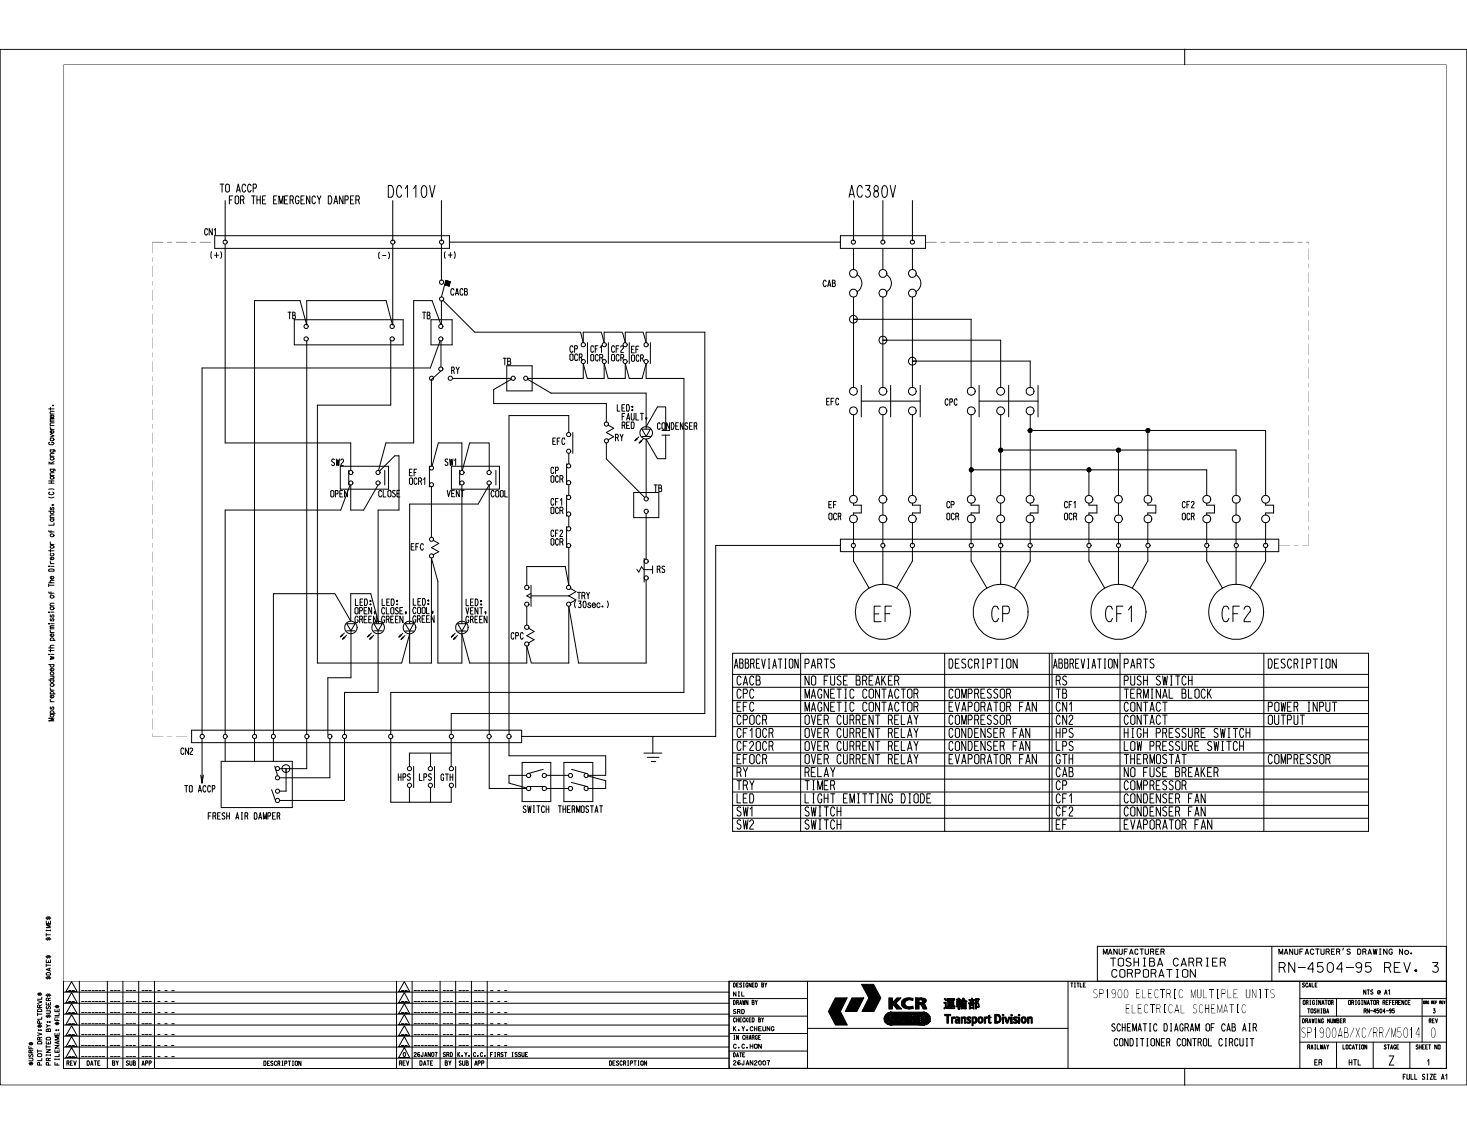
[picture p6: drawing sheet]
<svg xmlns="http://www.w3.org/2000/svg" width="279mm" height="216mm" viewBox="0 0 279 216" stroke-linecap="round" stroke-linejoin="round" font-family="sans-serif">
<defs><g id="words">
<text font-size="10.5" x="8.9" y="84.8">I</text>
<text font-size="9.9" x="9.1" y="133.7">I</text>
<text font-size="8.3" x="8.9" y="108.8">!</text>
<text font-size="7.9" x="9.1" y="122">i</text>
<text font-size="6.7" x="8.5" y="186.5">i</text>
<text font-size="6.3" x="5.3" y="202.9">i</text>
<g font-size="5.7">
<text x="9.1" y="100.1">i</text>
<text x="9.3" y="117.4">•</text>
</g>
<g font-size="4.3">
<text x="9.1" y="92.1">I</text>
<text x="75.9" y="202.3">:1~~1~~1~1~•1FIRST</text>
</g>
<g font-size="4.1">
<text x="9" y="88.4">!</text>
<text x="9.1" y="137.3">i</text>
</g>
<text font-size="4" x="247.9" y="189.4">&quot;&quot;'</text>
<g font-size="3.9">
<text x="73.8" y="37.7">DC110V</text>
<text x="161.6" y="37.7">AC380V</text>
</g>
<text font-size="3.8" x="9.1" y="125.6">-.</text>
<g font-size="3.7">
<text x="153.2" y="145.9">ov</text>
<text x="264.5" y="202.9">z</text>
</g>
<text font-size="3.6" x="8.5" y="176.1">;</text>
<g font-size="3.4">
<text x="152.3" y="145.9">I</text>
<text x="213.1" y="158">I</text>
<text x="243.5" y="185.2">RN-4504-95 REV,</text>
<text x="272.7" y="185.2">3</text>
</g>
<text font-size="3.3" x="123.2" y="145.8">-=-</text>
<g font-size="3.2">
<text x="162.2" y="79.4">-</text>
<text x="167.3" y="79.4">9</text>
<text x="172.9" y="79.4">9</text>
<text x="184.1" y="79.4">9</text>
<text x="189.7" y="79.4">9</text>
<text x="195.3" y="79.4">9</text>
</g>
<g font-size="3.1">
<text x="172.9" y="76.4">6</text>
<text x="184.1" y="76.4">6~6</text>
<text x="140.1" y="133">Ci5c</text>
<text x="157.5" y="192.3">11,KCR</text>
<text x="179.6" y="192.3">DII</text>
</g>
<g font-size="2.9">
<text x="8.5" y="179.1">ii</text>
<text x="211.4" y="184.1">TOSHIBA CARRIER</text>
<text x="211.6" y="186.2">CORPORATION</text>
</g>
<text font-size="2.8" x="179.8" y="196.4">TransportDlvlslan</text>
<g font-size="2.6">
<text x="139.8" y="127.3">ABBREVIATIONI</text>
<text x="140.3" y="130.6">CACB</text>
<text x="153.2" y="127.3">PARTS</text>
<text x="180.6" y="127.3">DESCRIPTION</text>
<text x="199.7" y="127.3">IIABBREVIATIONI</text>
<text x="201" y="130.6">RS</text>
<text x="214" y="127.3">PARTS</text>
<text x="214" y="130.6">PUSH SWITCH</text>
<text x="241.4" y="127.3">DESCR!PT!ON</text>
<text x="140.3" y="135.6">EFC</text>
<text x="194" y="135.6">FAN</text>
<text x="201.1" y="135.6">CN1</text>
<text x="201.1" y="133">TB</text>
<text x="214" y="135.6">CONTACT</text>
<text x="214" y="133">TERMINAL BLOCK</text>
<text x="241.4" y="135.6">POWER INPUT</text>
<text x="140.3" y="140.5">CF10CR</text>
<text x="140.3" y="143">CF20CR</text>
<text x="140.3" y="138">CPOCR</text>
<text x="201" y="140.5">HPS</text>
<text x="201" y="143">LPS</text>
<text x="201.1" y="138">CN2</text>
<text x="214" y="140.5">HIGH PRESSURE SWITCH</text>
<text x="214" y="143">LOW PRESSURE SWITCH</text>
<text x="214" y="138">CONTACT</text>
<text x="241.4" y="138">OUTPUT</text>
<text x="140.3" y="145.9">EFOCR</text>
<text x="140.3" y="148">RY</text>
<text x="153.2" y="148">RELA</text>
<text x="201.1" y="145.5">GTH</text>
<text x="201.1" y="148">CAB</text>
<text x="214" y="148">NO FUSE BREAKER</text>
<text x="214" y="145.5">THERMOSTAT</text>
<text x="241.4" y="145.5">COMPRESSOR</text>
<text x="140.3" y="153">LED</text>
<text x="140.3" y="155.4">SW1</text>
<text x="140.3" y="150.5">TRY</text>
<text x="153.2" y="153">LIGHT EMITTING DIODE</text>
<text x="153.2" y="155.4">SWITCH</text>
<text x="153.2" y="150.5">TIMER</text>
<text x="201.1" y="150.5">CP</text>
<text x="201.1" y="153">CF1</text>
<text x="201.1" y="155.4">CF2</text>
<text x="214" y="150.5">COMPRESSOR</text>
<text x="214" y="153">CONDENSER FAN</text>
<text x="214" y="155.4">CONDENSER FAN</text>
<text x="140.3" y="158">SW2</text>
<text x="152.3" y="158">I</text>
<text x="153.2" y="158">SWITCH</text>
<text x="201" y="158">EF</text>
<text x="214" y="158">EVAPORATOR FAN</text>
</g>
<g font-size="2.4">
<text x="41.7" y="36.7">TO ACCP</text>
<text x="43.5" y="38.9">FOR THE EMERGENCY DANPER</text>
<text x="208.1" y="190">SP1900 ELECTRIC MULTIPLE UNITS</text>
<text x="214.3" y="192.9">ELECTRICAL SCHEMATIC</text>
</g>
<g font-size="2.2">
<text x="211.6" y="196.4">SCHEMATIC DIAGRAM OF CAB AIR</text>
<text x="212.1" y="199.2">CONDITIONER CONTROL CIRCUIT</text>
</g>
<g font-size="2">
<text x="156.6" y="54.7">CAB</text>
<text x="157.3" y="77.2">EFC</text>
<text x="179.9" y="77.2">CPC</text>
<text x="157.7" y="96.8">EF</text>
<text x="157.7" y="99.1">OCR</text>
<text x="225" y="96.8">CF2</text>
<text x="225" y="99.1">OCR</text>
<text x="34.3" y="143.8">CN2</text>
<text x="35" y="150.9">TO ACCP</text>
<text x="99.6" y="154.8">SWITCH</text>
<text x="106.2" y="154.8">THERMOSTAT</text>
<text x="39.5" y="156">FRESH AIR OAMPER</text>
</g>
<g font-size="1.8">
<text x="9.1" y="102.3">0</text>
<text x="9.1" y="114">0</text>
<text x="139.4" y="191.3">Diiiiii1i'</text>
</g>
<g font-size="1.6">
<text x="210" y="181.8">MANUFACTURER</text>
<text x="243.5" y="181.7">MANUFACTURER'S DRAWING No.</text>
<text x="139.4" y="201.3">WE</text>
<text x="250.2" y="202.9">ER</text>
<text x="256.8" y="202.9">HTL</text>
<text x="267.1" y="205.6">FULL SIZE A1</text>
</g>
<g font-size="1.5">
<text x="12.6" y="202.9">REVI</text>
<text x="16.4" y="202.9">DATE</text>
<text x="20.3" y="202.9">IBYIStlllAPP</text>
<text x="116" y="202.9">DESCRIPTICN</text>
</g>
<g font-size="1.4">
<text x="139.6" y="188">DESIGNEDBY</text>
<text x="203.9" y="188">TITLE</text>
<text x="50.1" y="202.9">DESCRIPTICN</text>
<text x="97.4" y="202.3">ISSUE</text>
<text x="139.7" y="198">INatARGE</text>
<text x="248.9" y="200.1">RAILWAY</text>
</g>
<g font-size="1.3">
<text x="139.4" y="194.6">ciiEcKEDBY</text>
<text x="139.6" y="196.3">K,Y,CHEUNG</text>
<text x="139.6" y="193.1">SRD</text>
<text x="139.6" y="199.6">C,C,Httl</text>
<text x="139.6" y="202.9">26JAN2007</text>
<text x="254.4" y="200.1">ILll:ATillt</text>
</g>
</g></defs>
<g fill="#000">
<path d="M12.1 12.3h263.4v174.6h-263.4v-174.6l.1 174.5h263.2v-174.4zM171.5 194.3h.3v.1h-.3zM171.5 194.1l.3 .1zM171.9 194.1l.4 .1zM171.9 194.3h.4v.1h-.4zM173.7 193.8h.2v.2h-.2zM175.8 194.6h.4v.2h-.4zM175.8 194.2h.4v.4h-.4zM180.3 193.3h.3v1.5h-.3zM190.9 193.6h.2v1.2h-.2zM192.5 193.6h.3v1.2h-.3zM194 193.6h.2v1.2h-.2z"/>
<path d="M247.9 197.3l.2 .1zM248 196.3l.5 .5-.6-.4zM248.5 196.8h.1a.48 .48 0 0 1 0 .6 .48 .48 0 0 1-.6 .1h.4a.48 .48 0 0 0 .1-.7zM247.9 195.8l.3-.2 .3 .1h-.3a.41 .41 0 0 0-.2 .6l-.1-.2zM248.5 195.7l.1 .1zM249 195.6h.6l-.5 .1v1.8zM249 196.6h.6v.1h-.6zM249.6 195.6a.63 .63 0 0 1 .1 1h-.2l.3-.4zM250.6 195.7l-.3 .4zM250.5 195.7h.2v1.9h-.2zM251.5 195.7l.3-.1a1.56 1.56 0 0 1 0 2l-.3-.2 .3 .1a1.47 1.47 0 0 0 0-1.8 .49 .49 0 0 0-.4 .5 .49 .49 0 0 0 .4 .4l.3-.3-.2 .3a.5 .5 0 0 1-.6-.2 .5 .5 0 0 1 .2-.7zM252.7 195.7l.3-.1a1.65 1.65 0 0 1 .2 1.9h-.5l-.2-.7 .1-.8v1.1l.2 .3 .2 .1a1.31 1.31 0 0 0-.1-1.8l-.3 .4z"/>
<path d="M253.9 195.7l.2-.1a1.28 1.28 0 0 1 .4 1.6l-.2 .3-.3 .1a.94 .94 0 0 1-.3-1.1v-.5v.5a.82 .82 0 0 0 .4 1 1.44 1.44 0 0 0 0-1.8l-.3 .4zM255.2 195.7l.5 1.8-.4-1.6-.5 1.6zM255 197h.6v.1h-.6zM256 195.6h.5l.2 .2-.1 .7 .2 .2a.75 .75 0 0 1-.2 .9l-.1-.1a.66 .66 0 0 0 0-1l.1-.7zM256 195.7l.1 1.8 .5 .1h-.6zM256 196.5h.6v.1h-.6zM257.9 195.7l-.9 1.8zM258.2 195.7l.8 1.8zM258.9 195.7l-.7 1.8zM259.5 195.7h.5h-.2a.83 .83 0 0 0-.3 1.1v.3l.1 .3 .4 .1h-.4a2.07 2.07 0 0 1-.1-1.8zM259.9 195.8l.3 .2zM260.1 197.1l-.1 .4z"/>
<path d="M261.2 195.7l-.7 1.8zM261.5 195.6h.5l-.4 .1v1.8zM261.5 196.6h.6v.1h-.6zM262.1 195.6a.63 .63 0 0 1 0 1l.2 .9-.3-.9a.67 .67 0 0 0 .1-1zM262.7 195.6h.5l-.4 .1v1.8zM262.7 196.6h.5v.1h-.5zM263.2 195.6a.63 .63 0 0 1 0 1l.3 .9-.4-.9a.67 .67 0 0 0 .1-1zM264.6 195.7l-.8 1.8zM265 195.7l.4 1.5 .5-1.5v1.8l-.1-1.5-.3 1.4-.4-1.4-.1 1.5zM266.2 195.6h.6l-.5 .1-.1 .7 .2-.1a.68 .68 0 0 1 .5 .6 .68 .68 0 0 1-.4 .7l-.4-.3 .2 .1a.48 .48 0 0 0 .6-.2 .48 .48 0 0 0-.1-.6l-.2-.2-.5 .2zM267.5 195.7l.3-.1a1.65 1.65 0 0 1 .2 1.9h-.5l-.2-.3v-1.2l.1 .5a.82 .82 0 0 0 .4 1 1.21 1.21 0 0 0-.1-1.8l-.3 .4zM268.9 195.7l-.3 .4z"/>
<path d="M268.8 195.7h.1v1.9h-.1zM270.2 195.6h.1v1.9l-.1-1.8-.5 1.1 .6 .1h-.7zM272.8 195.7l.2-.1a1.55 1.55 0 0 1 0 2l-.2-.1-.2-.3v-1.2l.1 .5a.76 .76 0 0 0 .3 1 1.38 1.38 0 0 0 0-1.8l-.3 .4zM0 9.3h279.4v197.3h-279.4v-.1h279.3v-197.1h-279.2v197.2h-.1z"/>
<path d="M29 46.1v2.1zM29 49v.9zM29 50.6v2.1zM29 53.5v.9zM29 55.2v2.1zM29 58v.9zM29 59.7v2.1zM29 62.6v.9zM29 64.2v2.1zM29 67.1v.9zM29 68.8v2.1zM29 71.6v1zM29 73.3v2.1zM29 76.2v.9zM29 77.9v2.1zM29 80.7v.9zM29 82.4v2.1zM29 85.3v.8zM29 86.9v2.1zM29 89.8v.9zM29 91.4v2.2zM29 94.3v.9zM29 96v2.1zM29 98.8v.9zM29 100.5v2.1zM29 103.4v.9zM29 105v2.1zM29 107.9v.9zM29 109.6v2.1zM29 112.4v1zM29 114.1v2.1zM29 117v.9zM29 118.7v2.1zM29 121.5v.9zM29 123.2v2.1zM29 126.1v.9zM29 127.7v2.1zM29 130.6v.9zM29 132.2v2.2zM29 135.1v.9zM29 136.8v2.1zM29 139.7v.5z"/>
<path d="M29 46.1h2.1zM31.8 46.1h1zM33.5 46.1h2.1zM36.4 46.1h.9zM38.1 46.1h2.1z"/>
<path d="M176.3 46.1h2.1zM179.2 46.1h.8zM180.8 46.1h2.1zM183.7 46.1h.9zM185.3 46.1h2.2zM188.2 46.1h.9zM189.9 46.1h2.1zM192.7 46.1h.9zM194.4 46.1h2.1zM197.3 46.1h.9zM198.9 46.1h2.1zM201.8 46.1h.9zM203.5 46.1h2.1zM206.3 46.1h.9zM208 46.1h2.1zM210.9 46.1h.9zM212.6 46.1h2zM215.4 46.1h.9zM217.1 46.1h2.1zM220 46.1h.9zM221.6 46.1h2.1zM224.5 46.1h.9zM226.1 46.1h2.2zM229 46.1h.9zM230.7 46.1h2.1zM233.6 46.1h.8zM235.2 46.1h2.1zM238.1 46.1h.9zM239.7 46.1h2.2zM242.6 46.1h.9zM244.3 46.1h2.1zM247.1 46.1h.9zM248.8 46.1h.4z"/>
<path d="M243.5 103.8h2.2zM246.4 103.8h.9zM248.1 103.8h1.1z"/>
<path d="M249.2 101.7l.1 2.1zM249.2 100.1l.1 .9zM249.2 97.2l.1 2.1zM249.2 95.5l.1 .9zM249.2 92.7l.1 2.1zM249.2 91l.1 .9zM249.2 88.1l.1 2.1zM249.2 86.4l.1 1zM249.2 83.6l.1 2.1zM249.2 81.9l.1 .9zM249.2 79l.1 2.2zM249.2 77.4l.1 .9zM249.2 74.5l.1 2.1zM249.2 72.9l.1 .8zM249.2 70l.1 2.1zM249.2 68.3l.1 .9zM249.2 65.4l.1 2.2zM249.2 63.8l.1 .9zM249.2 60.9l.1 2.1zM249.2 59.3l.1 .9zM249.2 56.4l.1 2.1zM249.2 54.7l.1 .9zM249.2 51.9l.1 2.1zM249.2 50.2l.1 .9zM249.2 47.3l.1 2.1zM249.2 46.1l.1 .5z"/>
<path d="M29 140.2l2.1 .1zM31.8 140.2l1 .1zM33.5 140.2l2.1 .1zM36.4 140.2l.1 .1z"/>
</g>
<g fill="none" stroke="#000" stroke-width=".19">
<path d="M0 9.4h279.4M225.6 9.4v2.9M42.9 38.2v7.6M74.8 38.2v7.6M84.1 38.2v7.6M162.6 38.2v7.6M168.1 38.2v7.6M173.8 38.2v7.6M39.5 43.8l-.3-.3a.85 .85 0 0 0 0 1.2l.3-.2M40.3 47.9l-.1 .3 .1 1M40.4 43.5v1.2l-.6-1.2v1.2M40.8 43.8l.2-.3v1.2"/>
<path d="M40.9 48.6h.7M40.9 44.9h44.7v2.4h-44.7zM41.2 48.1v.9M42 47.9l.2 .6-.2 .7M42.9 46.6v37.7h23.9v5.3M54.9 59.4h.5M55.2 59.4v1.3M55.8 59.4l.4 .1 .1 1-.2 .2h-.3zM72.3 48l-.2 .3 .2 1M72.9 48.6h.6M74 48l.2 .5-.2 .8M74.8 46.5v15.3"/>
<path d="M80.5 59.4h.6M80.8 59.4v1.3M81.4 59.4l.4 .1-.1 .5 .2 .5-.2 .2h-.3zM84.1 46.5v6.8M84.1 57.3v4.5M84.4 57.2l6 6h20.2l.5 2v-2h3.5M84.7 54.2l.9 .3 .2-.9-.9-.2-.8 3.1M84.8 47.9l-.1 .3 .1 1M85 53.5l.7 .1-.2 .8-.7-.2zM85 53.6l.6 .1-.1 .6-.7-.2zM85 53.5l.7 .2-.2 .7-.7-.2zM85 53.6l.6 .1-.2 .6-.5-.2z"/>
<path d="M85.1 53.7l.4 .1-.1 .4-.4-.1 .1-.4 .3 .1-.1 .3h-.3M85.1 53.6l.4 .2-.1 .4-.4-.1zM85.2 53.8h.2l-.1 .3-.2-.1zM85.2 53.8l.1 .1v.2l-.2-.1zM85.4 48.6h.7M85.6 46.1h74.5M85.8 48.1v.9M86.4 55.2l-.2-.3a.78 .78 0 0 0-.1 1.3h.2l.1-.3M86.5 47.9l.2 .5-.2 .8M86.7 56.2l.3-1.3 .3 1.3M86.8 55.9h.4M88.2 55.2l-.3-.3a.86 .86 0 0 0 0 1.3h.2l.1-.3"/>
<path d="M88.5 54.9h.4l.1 .3a.33 .33 0 0 0 0 .6v.3l-.5 .1zM88.5 55.5h.4M160.1 44.9h16.2v2.4h-16.2zM162.6 47.3v4M162.6 56.6v17.1M163.2 52.3a1.89 1.89 0 0 1 0 3.2M168.1 47.3v4M168.1 56.6v17.1M168.9 52.3a1.89 1.89 0 0 1 0 3.2M173.8 47.3v4M173.8 56.6v17.1M174.5 52.3a1.89 1.89 0 0 1 0 3.2"/>
<path d="M55.8 60h.3M56 60.9h20.8v4.8h-20.8zM58.4 61.8v-4.6h15.1l1.3 4.7M58.4 64.9v74.9M58.4 61.9l-1.2-4.7h-8.7v82.7M74.4 64.8v12.3h-13.9v49.1h16l1.5-5.5M81.4 60h.3M82.1 60.9h4v4.8h-4zM82.2 72.4v16.3M83.8 64.9l-1.8 5.2h-43.5v69.8M83.9 61.7l-1.6-4.5h-3.5v27.1h-5.3l-1.4 5.3M84 64.9v4.9"/>
<path d="M84 70.6l-1.9 1.7M86 71.1v-1.2h.4l.1 .2-.1 .4 .1 .6M86 70.5h.4M86.2 72.1h11.1M86.9 69.9l.3 .6 .3-.6M87.2 70.5v.6M95.8 68.2h.6M96.1 68.2v1.3M96.5 69.6h4.8v4.8h-4.8zM96.7 68.2l.5 .1-.1 .5 .2 .4-.2 .3h-.4zM96.7 68.8h.4M97.4 72.2l-3.4 2v2.6h21.5v3.5"/>
<path d="M100.5 72.2l4.4 2.6h18.2v6.9M100.5 72.1h10.6v-2.9l.7 2.9h3.3v-2.9l.7 2.9h3.3v-2.9l.7 2.9h2.5l.8-2.9v2.9h7.2v59.7h-55.9v8M108.6 67.5a.31 .31 0 0 1 .3-.1 .31 .31 0 0 1 .2 .2v.8a.31 .31 0 0 1-.3 .2 .31 .31 0 0 1-.3-.2zM109.1 66.1l-.2-.3a.75 .75 0 0 0 0 1.3l.2-.3M109.4 66.4h.5v-.5l-.5-.1v1.3M110 67.6l-.1-.2h-.3l-.2 .5 .2 .7h.3l.1-.2M110.3 68h.4M110.3 68.6v-1.2h.4l.2 .2-.2 .4 .2 .6M111.9 65.2v4M112.5 67.6a.31 .31 0 0 1 .3-.1 .31 .31 0 0 1 .3 .2v.8a.28 .28 0 0 1-.3 .2 .28 .28 0 0 1-.3-.2zM113 66.1l-.2-.3a.81 .81 0 0 0 0 1.3l.2-.3M113.4 66.4h.3"/>
<path d="M113.9 65.8h-.5v1.3M113.9 67.7l-.2-.2a.68 .68 0 0 0-.3 .6 .68 .68 0 0 0 .4 .6l.1-.2M114.2 68.1h.4M114.2 68.7v-1.2h.4l.2 .2-.2 .4 .2 .6M114.3 66.2l.3-.4v1.3M115.9 65.2v4M116.5 67.6l.3-.1 .3 .1v.9a.31 .31 0 0 1-.3 .2 .31 .31 0 0 1-.3-.2zM117.1 66.1l-.3-.3a.75 .75 0 0 0 0 1.3l.3-.3M117.3 66.4h.4M117.6 77v1.3h.5M117.9 65.8h-.6v1.3M117.9 67.7l-.1-.2h-.3l-.2 .5 .2 .7h.3l.1-.2"/>
<path d="M118.2 68.1h.4M118.2 66.1v-.1a.28 .28 0 0 1 .4-.1 .28 .28 0 0 1 .1 .4l-.5 .5v.3h.5M118.2 68.7v-1.2h.4l.2 .2-.2 .4 .2 .6M118.4 77.7h.4M118.5 79.3h.3M118.5 63.2h-3.4v2l-.5-1.9M119 77h-.6v1.3h.6M119 78.7h-.5v1.3M119.3 80l.4-1.3 .2 1.3M119.3 77h.4l.1 .3v.7l-.1 .3h-.4zM119.4 79.6h.4M119.8 65.2v4"/>
<path d="M120.3 67.7a.34 .34 0 0 1 .6 .1v.8a.31 .31 0 0 1-.3 .2 .31 .31 0 0 1-.3-.2zM120.3 66.5h.3M120.4 77.4l.1-.1v.3zM120.4 78h.1v.2zM120.4 78.1h.1M120.4 77.4h.1M120.8 78.7l-.1 1.3h-.3l-.1-.2-.1-1.1M120.8 65.9h-.5v1.3h.5M121.1 78.7v1.3h.5M121.1 66.5h.4M121.7 65.9h-.6v1.3M121.7 67.8l-.2-.2a.77 .77 0 0 0 0 1.2l.2-.3"/>
<path d="M122 78.7h.6M122 68.8v-1.2h.3l.3 .2-.3 .4 .3 .6M122 68.2h.3M122.3 78.7v1.3M122.5 63.3l.6 1.9v-2h11.1v72.6h-48.3v3.9M122.5 63.2h-3.4v2l-.5-1.9M123 79.5h.2l-.1 .4zM123.1 79.6h.1M123.9 65.2v4M162.6 60.8h22.4v12.9M162.6 79v15.3M164 76.4h11.3"/>
<path d="M164 73.4v6M168.1 64.8h22.5v8.9M168.1 79v15.3M169.6 73.4v6M173.8 68.7h22.4v5M173.8 79v15.3M175.3 73.4v6M185 79v15.3M186.5 73.4v6M186.5 76.4h11.2M190.6 79v15.3M192.1 73.4v6"/>
<path d="M196.2 79v15.3M197.7 73.4v6M9.5 93.7l-.2 .1a.52 .52 0 0 0 .5 .4 .52 .52 0 0 0 .5-.3l-.3-.2M63 93.5l.4-.1 .1 .1 .1 .9a.31 .31 0 0 1-.3 .2 .31 .31 0 0 1-.3-.2zM63.7 87.5l-.3-.1-.2 .2 .5 .7-.1 .3h-.2l-.2-.1M63.9 94l.4-.1v-.5h-.4v1.2M64.1 87.4l.1 1.2 .1-1.1 .2 1.1 .1-1.2M64.7 94h.4M64.8 88.8h9.2v4.3h-9.2zM64.9 87.6v-.1a.29 .29 0 0 1 .4 0 .29 .29 0 0 1 .1 .4l-.5 .7h.5M65.2 93.4h-.5v1.2h.6M66.2 93.4v1.2l-.6-1.2v1.2"/>
<path d="M66.4 89.5v2.8M66.7 92.3l-1.8 4.8h-22v42.7M66.8 92.3v4.8h2.5l2.7-4.8M72.3 89.7l2.9-2.9h.8v10.3h-4v21.6M72.7 93.6l-.2-.3a.75 .75 0 0 0 0 1.3l.2-.2M73 93.3v1.3h.5M73.3 89.5v2.8M74 93.4h.4l.1 1a.3 .3 0 0 1-.3 .2 .3 .3 0 0 1-.3-.2zM75.3 93.4l-.3-.1-.2 .3 .5 .6-.1 .3-.3 .1-.1-.2M75.6 94h.4M76.1 93.3h-.5v1.3h.6M78 90h.4"/>
<path d="M78.1 91.1h.4l.1 .9a.3 .3 0 0 1-.3 .3 .3 .3 0 0 1-.3-.3zM78.5 89.3h-.5v1.3h.5M78.9 90h.3M79.4 89.3h-.5v1.3M79.4 91.2l-.2-.2a.75 .75 0 0 0 0 1.2l.2-.2M79.7 91.6h.4M80.3 92.2l-.2-.6 .2-.4-.2-.2h-.4v1.2M80.7 91.3l.2-.3v1.2M81.8 88.7v4M82.2 92.7v9.6M82.3 88.7l1.2-4.4h4.5v5.3M85.2 93.3l.2 1.3 .4-1.3"/>
<path d="M85.3 87.5l-.3-.1-.2 .2 .5 .5v.4l-.3 .1-.2-.1M85.6 87.4l.2 1.2 .1-1.1 .2 1.1 .2-1.2M86 88.8h9.1v4.3h-9.1zM86 93.9h.4M86.5 93.3h-.5v1.3h.6M86.6 87.7l.2-.3v1.2M87.5 93.3v1.3l-.6-1.3v1.3M87.5 89.5v2.8M87.8 93.3h.6M88 92.3v26.4M88.1 89.6l1.4-5.3h3.7v5.3M88.1 93.3v1.3"/>
<path d="M94.1 93.6l-.2-.2a.72 .72 0 0 0 0 1.2l.2-.2M94.4 89.5v2.8M94.4 93.5a.31 .31 0 0 1 .3-.1 .31 .31 0 0 1 .3 .2v.8a.31 .31 0 0 1-.3 .2 .31 .31 0 0 1-.3-.2zM95.3 93.5a.31 .31 0 0 1 .3-.1 .31 .31 0 0 1 .2 .2v.8a.28 .28 0 0 1-.2 .2 .28 .28 0 0 1-.3-.2zM96.1 93.4v1.2h.5M104.9 96.7a.31 .31 0 0 1 .3-.1 .31 .31 0 0 1 .3 .2v.8a.28 .28 0 0 1-.3 .2 .28 .28 0 0 1-.3-.2zM105.1 90.6h.2l.2 .1v.9a.28 .28 0 0 1-.3 .2 .28 .28 0 0 1-.3-.2v-.9zM105.3 84h.3M105.5 95.2l-.3-.3a.82 .82 0 0 0 0 1.3l.3-.3M105.5 89.2l-.3-.3a.78 .78 0 0 0 0 1.3l.3-.3M105.8 89.6l.5-.1v-.5l-.5-.1v1.3M105.8 83.4h-.5v1.2h.5"/>
<path d="M105.8 95.5h.3M106.1 84h.4M106.3 94.9h-.5v1.3M106.3 96.8l-.2-.2a.68 .68 0 0 0-.3 .6 .68 .68 0 0 0 .4 .6l.1-.3M106.3 90.8l-.2-.2a.76 .76 0 0 0 0 1.2l.2-.2M106.6 83.4h-.5v1.2M106.6 97.2h.4M106.6 91.2h.4M106.7 95.3l.3-.4v1.3M107.2 97.8l-.2-.6 .2-.3-.1-.3h-.5v1.2M107.2 91.8l-.2-.6 .2-.4-.2-.2h-.4v1.2M107.6 83.7l-.2-.3h-.1a.81 .81 0 0 0 0 1.2l.3-.2"/>
<path d="M107.9 88.3v4M107.9 94.3v4M108.3 82.3v-3.2h-11.4v60.7M108.3 86.3v2M108.3 92.3v2M108.3 98.3v2M109.1 82.3v4M115.5 84.3v3.1l7.3 7.3M115.8 80.9l1.1 .6-1.4 .8 1.4 .8-1.1 .6M117.2 83.9v-1.2h.4l.2 .2-.2 .4 .2 .6M117.2 83.3h.4M118.1 82.7l.3 .6 .3-.6"/>
<path d="M118.4 83.3v.6M118.5 81h.3M119 81.6l-.2-.6 .2-.3v-.3l-.5-.1v1.3M119.3 81h.4M119.8 80.3h-.5v1.3h.6M120.2 80.3h.4a.99 .99 0 0 1 0 1.3h-.4zM120.7 93.8h4.8v4.8h-4.8zM121.2 83.5l-.3 .4M121.4 83.6l-.5 .3M121.7 83.2l-.8 .7M122.1 83.9l-.3 .4M122.2 84l-.4 .3"/>
<path d="M122.3 83.1h1.6M122.3 81.7h1.6l-.8 1.4zM122.5 83.6l-.7 .7M123.1 97.7v8.8M123.1 81.2l2.1-3.7h1.6v4.5M124.6 92.3h.6M124.9 92.3v1.3M125.5 92.3l.4 .2v.4l.1 .4-.1 .3h-.4zM125.5 92.9h.4M125.7 80.7l-.1-.2a.82 .82 0 0 0-.1 1.2l.2-.2M126.1 82h1.5M126.1 82.8h1.5"/>
<path d="M126.2 80.6h.4l.1 .9a.3 .3 0 0 1-.3 .3 .3 .3 0 0 1-.3-.3zM126.8 82.8v4.5h-1.6l-2.1-3.7v11M127.5 80.5v1.2l-.5-1.2v1.2M127.8 80.5l.5 .1a.98 .98 0 0 1-.2 1.1h-.3zM128.7 81.1h.4M129.2 80.5h-.5v1.2h.5M130.1 80.5v1.2l-.5-1.2v1.2M130.9 80.6l-.2-.1-.3 .3 .5 .4v.5h-.3l-.2-.1M131.3 81.1h.4M131.8 80.5h-.5v1.2h.6M132.2 81.1h.3M132.7 81.7l-.2-.6h.2v-.5l-.5-.1v1.2"/>
<path d="M162.6 95.8v.4h1.4v1.5h-1.4v.3M162.6 99.5v4.1M168.1 95.8v2.2M168.1 99.5v4.1M173.8 95.8v.4h1.5v1.5h-1.5v.3M173.8 99.5v4.1M180.4 97.8l.3-.1 .2 .2v.8a.28 .28 0 0 1-.3 .3 .28 .28 0 0 1-.3-.3zM180.8 95.7l-.2-.2a.77 .77 0 0 0 0 1.2l.2-.3M181.1 96.1h.6v-.6h-.6v1.2M181.7 98l-.2-.3a.81 .81 0 0 0 0 1.3l.2-.3M182 98.3h.4M182.6 99l-.2-.7 .2-.3-.1-.3h-.5v1.3"/>
<path d="M184.9 89.1l-.3 .2M185 89.5h44.8v4.8M185 95.8v.4h1.5v1.5h-1.5v.3M185 99.5v4.1M185 89.1l-.4 .4M185.1 89.1l-.5 .5M185.2 89.2l-.5 .5M185.3 89.3l-.5 .5M185.3 89.2l-.6 .5M185.3 89.6l-.2 .2M185.3 89.3l-.4 .5M185.4 89.5l-.4 .3"/>
<path d="M185.4 89.4l-.4 .4M190.5 85.3l-.3 .3M190.6 95.8v2.2M190.6 99.5v4.1M190.6 85.7h44.8v8.6M190.6 85.3l-.4 .4M190.7 85.3l-.5 .5M190.8 85.3l-.6 .6M190.8 85.4l-.6 .5M190.8 85.4l-.5 .5M190.9 85.5l-.6 .5M190.9 85.9l-.1 .1"/>
<path d="M190.9 85.6l-.4 .5M190.9 85.5l-.5 .5M191 85.8l-.4 .3M191 85.7l-.5 .4M196.1 81.6l-.3 .3M196.2 81.6l-.4 .4M196.2 95.8v.4h1.5v1.5h-1.5v.3M196.2 99.5v4.1M196.2 82h44.8v12.3M196.3 81.6l-.5 .4M196.3 81.6l-.5 .5M196.4 81.7l-.5 .5"/>
<path d="M196.5 81.7l-.5 .6 .5-.5M196.5 81.7l-.6 .5M196.5 82.2l-.1 .1M196.6 81.9l-.5 .4M196.6 81.8l-.6 .5M196.6 82l-.4 .3M202.8 97.8h.5v.9a.3 .3 0 0 1-.3 .3 .3 .3 0 0 1-.3-.3zM203.3 95.7l-.1-.2h-.3l-.2 .5 .2 .6h.3l.1-.2M203.6 96.1h.4M204.1 95.5h-.5v1.2M204.2 98l-.3-.3a.82 .82 0 0 0 .1 1.3l.2-.3M204.5 98.3h.4"/>
<path d="M204.6 95.8l.2-.3v1.2M205.1 99l-.2-.7h.1l.1-.3-.1-.3h-.5v1.3M207.3 89.1l-.2 .2M207.4 95.8v.4h1.5v1.5h-1.5v.3M207.4 89.5v4.8M207.4 99.5v4.1M207.4 89.1l-.3 .4M207.5 89.1l-.4 .4M207.6 89.1l-.5 .5M207.6 89.2l-.5 .5M207.7 89.2l-.5 .5M207.7 89.6l-.1 .2"/>
<path d="M207.7 89.3l-.4 .5M207.7 89.3l-.5 .5M207.8 89.5l-.4 .3M207.8 89.4l-.5 .4M212.9 85.3l-.3 .3M213 85.7v8.6M213 95.8v2.2M213 99.5v4.1M213 85.3l-.4 .4M213.1 85.3l-.5 .5M213.1 85.3l-.4 .6M213.2 85.4l-.5 .5"/>
<path d="M213.3 85.4l-.6 .5M213.3 85.5l-.5 .5M213.4 85.5l-.5 .5M213.4 85.9l-.2 .1M213.4 85.8l-.3 .3M213.4 85.7l-.4 .4M213.4 85.6l-.5 .5M218.5 81.6l-.2 .3M218.6 95.8v.4h1.5v1.5h-1.5v.3M218.6 82v12.3M218.6 99.5v4.1M218.6 81.6l-.3 .4"/>
<path d="M218.7 81.6l-.4 .4M218.8 81.6l-.5 .5M218.8 81.7l-.5 .5M218.9 81.7l-.5 .5M218.9 81.8l-.5 .5M218.9 81.7l-.5 .6M218.9 82.2l-.1 .1M219 82l-.3 .3M219 81.9l-.4 .4M219 81.8l-.5 .5M229.8 95.8v.4h1.5v1.5h-1.5v.3M229.8 99.5v4.1"/>
<path d="M235.4 95.8v2.2M235.4 99.5v4.1M241 95.8v.4h1.6v1.5h-1.6v.3M241 99.5v4.1M66 118.7h1.6l-.8 1.4zM67.7 114v1.3h.5M67.7 115.7h.5v1a.31 .31 0 0 1-.3 .2 .31 .31 0 0 1-.3-.2zM68.2 117.6l-.3-.3a.75 .75 0 0 0 0 1.3l.3-.3v-.3h-.2M68.5 116.3l.5-.1v-.3l-.1-.2h-.4v1.2M68.5 117.9h.4M68.6 114.6h.4M69 118.6l-.1-.7 .1-.3v-.3h-.5v1.3"/>
<path d="M69.1 114h-.5v1.3h.5M69.3 116.3h.4M69.3 117.9h.4M69.4 114l.5 .1a.98 .98 0 0 1-.1 1.2h-.4zM69.9 115.7h-.6v1.2h.6M69.9 117.3h-.6v1.3h.6M70.2 117.9h.4M70.5 115l.2 .1zM70.5 115.1h.1M70.5 114.4l.1 .1zM70.5 114.3l.1 .3zM70.7 117.3h-.5v1.3h.6"/>
<path d="M70.8 115.7v1.2l-.6-1.2v1.2M71.2 118.7h1.6l-.8 1.4zM71.3 116.5h.1M71.3 116.5h.2l-.1 .4zM71.7 117.3v1.3l-.6-1.3v1.3M72.1 118.7l-1.5-5.7h-3.8v5.2l-3-5.2h-11.7v26.9M72.8 114v1.3h.5M73.2 115.9l-.2-.2a.78 .78 0 0 0-.1 1.2h.3v-.3M73.2 117.6v-.3h-.3a.82 .82 0 0 0 .1 1.3l.2-.3v-.3h-.1M73.6 115.7v1.2h.5M73.6 117.9h.3M73.7 114.6h.3"/>
<path d="M74.1 118.6l-.2-.7h.1l.1-.3-.1-.3h-.4v1.3M74.2 114h-.5v1.3h.5M74.4 117.9h.4M74.5 115.7h.5v1a.31 .31 0 0 1-.3 .2 .31 .31 0 0 1-.3-.2zM74.5 114l.5 .1a.98 .98 0 0 1-.2 1.2h-.3zM74.9 117.3h-.5v1.3h.6M75.3 117.9h.3M75.6 115l.1 .1zM75.6 114.3l.1 .1-.1 .2zM75.6 115.1h.1M75.6 114.4h.1M75.8 117.3h-.5v1.3h.6"/>
<path d="M75.8 115.8l-.3-.1-.2 .2 .5 .5v.4l-.4 .1-.1-.1M76.2 116.3h.3M76.7 115.7h-.5v1.2h.6M76.8 117.3v1.3l-.6-1.3v1.3M77.2 118.7h1.6l-.8 1.4zM77.3 116.5h.1l-.1 .4zM77.3 116.5v.1zM78 118.7v-22.7h13.1l2.1-3.7v47.5M78.3 104.1h.4M78.7 114v1.2h.5M78.8 103.5h-.5v1.2h.6M79.2 115.9l-.2-.3a.72 .72 0 0 0 0 1.2l.2-.2"/>
<path d="M79.2 117.5l-.2-.3a.75 .75 0 0 0 0 1.3l.2-.3v-.2h-.2M79.2 104.1h.3M79.5 117.9h.4M79.6 115.7h.5v.9a.31 .31 0 0 1-.3 .3 .31 .31 0 0 1-.3-.3zM79.6 114.6h.4M79.7 103.5h-.5v1.2M80.1 118.5l-.2-.6 .2-.4-.2-.3h-.4v1.3M80.1 114h-.5v1.2h.5M80.4 117.9h.3M80.4 115.7a.34 .34 0 0 1 .6 .1v.8a.31 .31 0 0 1-.3 .2 .31 .31 0 0 1-.3-.2zM80.5 114h.3l.2 .3v.6l-.2 .3h-.3zM80.6 103.8l-.2-.3a.72 .72 0 0 0 0 1.2l.2-.2"/>
<path d="M80.9 117.2h-.5v1.3h.5M81.2 115.6v1.2h.5M81.2 117.9h.4M81.5 114.3l.2-.1v.3zM81.5 114.9h.2v.2zM81.6 115h.1M81.6 114.3h.1M81.7 117.2h-.5v1.3h.6M82.3 116.4l.2 .1-.1 .3zM82.3 116.5h.1M82.5 102.9l1.1 .6-1.4 .8 1.4 .7-1.1 .6M82.7 117.2v1.3l-.6-1.3v1.3"/>
<path d="M87.2 118.7h1.6l-.8 1.4zM88.7 115.7l.3 1.2 .3-1.2M88.8 114v1.3h.5M89.3 117.6l-.3-.3a.81 .81 0 0 0 0 1.3l.3-.3v-.2h-.2M89.6 114.6h.4M89.6 116.3h.4M89.6 117.9h.4M90.1 114h-.5v1.3h.6M90.1 115.7h-.5v1.2h.5M90.1 118.6l-.1-.7 .1-.3-.1-.3h-.4v1.3M90.5 117.9h.3M90.5 114h.3a.92 .92 0 0 1 0 1.3h-.3z"/>
<path d="M91 117.3h-.5v1.3h.5M91 115.7v1.2l-.5-1.2v1.2M91.4 117.9h.3M91.4 115.7h.5M91.6 114.3l.1 .1v.2zM91.6 115l.1 .1-.1 .1zM91.6 115.1h.1M91.6 114.4h.1M91.7 115.7v1.2M91.9 117.3h-.5v1.3h.5M92.4 116.5h.1v.4zM92.4 116.5l.1 .1z"/>
<path d="M92.8 117.3v1.3l-.6-1.3v1.3M100.3 115.4v3.6M100.7 119.6l1 .6-1.4 .8 1.4 .8-1 .6M101.1 111.4v4M101.1 113l-.8 .5 .8 .4M101.1 113.5h7.2M105 102.6l.3-.1 .2 .2v.8a.28 .28 0 0 1-.3 .3 .28 .28 0 0 1-.3-.3zM105.5 101.2l-.3-.3a.77 .77 0 0 0 0 1.3l.3-.3M105.8 101.5h.3M106.3 100.9h-.5v1.3M106.3 102.8l-.2-.3a.76 .76 0 0 0 0 1.3l.2-.3M106.6 101.2l.1-.2a.26 .26 0 0 1 .4 0 .26 .26 0 0 1 0 .3l-.5 .7v.2h.5"/>
<path d="M106.6 103.2h.4M107.2 103.8l-.2-.6 .2-.4-.2-.3h-.4v1.3M107.9 100.3v4M108.3 113.5l1.4 .7-1.1 .6M108.3 104.3v7.1l-.6-3.5h-7.4v3.5M108.6 112l1.1 .6-1.4 .9M109.6 114.4l-.2 .6 .2 .7M110 112.8h.6M110.2 114.4h.5l-.3 .5a.39 .39 0 0 1 .3 .4 .39 .39 0 0 1-.5 .4v-.2M110.3 112.8v1.2M110.8 113.4h.4M111.2 114.5h.3l.1 .2v.7l-.2 .3h-.2l-.1-.3z"/>
<path d="M111.4 114l-.2-.6 .2-.4-.2-.2h-.4v1.2M111.7 112.8l.3 .6 .3-.6M112 113.4v.6M112.5 114.9a.26 .26 0 0 0-.4-.1 .26 .26 0 0 0-.1 .4 .26 .26 0 0 0 .4 0 .27 .27 0 0 1-.1 .5 .27 .27 0 0 1-.4-.3M112.8 115.2h.6a.3 .3 0 0 0-.1-.4 .3 .3 0 0 0-.4 .1 .42 .42 0 0 0-.1 .5 .42 .42 0 0 0 .4 .3l.2-.3M114.3 115a.37 .37 0 0 0-.6 0 .37 .37 0 0 0 0 .5 .27 .27 0 0 0 .4 .2 .27 .27 0 0 0 .2-.3M114.7 115.4h.1v.2zM114.7 115.4h.1M115.7 114.4l.2 .6-.2 .7M121.3 108.4l.4 .5 .5-1 .4 .6M122.7 108.5h1.6M122.7 106.3v4.5"/>
<path d="M123.1 110.4v15.8h-12.9l-1.9-10.8v10.8h-7.1M124.3 107.7v1.5M125.2 108.4h.4M125.2 109v-1.2h.4l.1 .2-.1 .4 .1 .6M126.6 107.9l-.3-.1-.2 .2 .4 .5v.4l-.2 .1-.2-.2M160.1 102.7h83.4v2.3h-83.4zM160.1 103.8h-23.8v36.4h-36.9M162.6 104.2v2.6l2.9 5.2M166.5 116.9h.9M167.7 115.4h-1.2v3h1.3M168.1 104.2v7.1M168.6 116.8h.9"/>
<path d="M169.8 115.4h-1.2v3M173.8 104.2v2.6l-3 5.2M185 104.2v2.6l3 5.2M190.2 116l-.3-.5h-.7a2.89 2.89 0 0 0 0 2.7l.3 .2 .4-.2 .3-.5M190.6 104.2v7.1M191 116.8h.9a.93 .93 0 0 0 .2-1.3l-1.1-.1v3M196.2 104.2v2.6l-3 5.2M207.4 104.2v2.6l3 5.2M211.9 116l-.3-.5-.4-.1a1.48 1.48 0 0 0-.6 1.7l.1 .6 .2 .5 .3 .2 .4-.2 .3-.5M212.7 116.8h.8M213 104.2v7.1M213.9 115.4h-1.2v3"/>
<path d="M214.9 116.1l.6-.7v3M218.6 104.2v2.6l-3 5.2M229.8 104.2v2.6l3 5.2M234.1 116l-.3-.5h-.7a2.89 2.89 0 0 0 0 2.7l.2 .2 .5-.2 .3-.5M234.8 116.8h.9M235.4 104.2v7.1M236.1 115.4h-1.3v3M236.9 116a.65 .65 0 0 1 .9-.6 .65 .65 0 0 1 .3 1.1l-1.1 1.4-.1 .5h1.3M241 104.2v2.6l-3 5.2M10.3 122.9h-.6l-.2 .2 .2 .3M36.5 139h62.9v2.4h-62.9zM65.2 120.9l-.3 .3"/>
<path d="M65.3 120.9l-.4 .3M65.6 121.3l-.3 .4M65.6 120.5l-.7 .7M65.7 121.4l-.4 .3M66 120.9l-.7 .8M66 120.1h1.6M66.8 120.2v8.8h-4.4v10.9M70.3 120.9l-.3 .3M70.4 120.9l-.4 .3M70.7 121.3l-.3 .4M70.7 120.5l-.7 .7M70.9 121.4l-.5 .3"/>
<path d="M71.2 120.9l-.8 .8M71.2 120.1h1.6M72 120.2v11.6h-6.4v8.1M76.3 120.9l-.3 .4M76.4 120.9l-.4 .4M76.7 120.6l-.7 .7M76.8 121.3l-.4 .4M76.8 121.4l-.4 .3M77.1 121l-.7 .7M77.2 120.1h1.6M78 120.1v6.1h4.2v-19.9l1.2 4.4v15.5h4.6v-6.1M86.3 120.9l-.3 .4"/>
<path d="M86.4 120.9l-.4 .4M86.7 120.6l-.7 .7M86.7 121.3l-.3 .4M86.8 121.4l-.4 .3M87.1 121l-.7 .7M87.2 120.1h1.6M88 120.7l1.5 5.5h10.8v-3.2l.9 3.2M97.9 120.7l-.2-.3a.81 .81 0 0 0 0 1.3l.2-.3M98.2 121h.5v-.5l-.5-.1v1.3M99.7 120.7l-.3-.3a.81 .81 0 0 0 0 1.3l.3-.3M139.5 124.4h121.1v33.9h-121.1zM139.5 128.4h121.1"/>
<path d="M139.5 130.9h121.1M139.5 133.4h121.1M139.5 135.8h121.1M139.5 138.3h121.1M152.5 124.4v33.9M153.3 132.9v-1.7l.5 1.6 .4-1.6v1.7M153.3 135.4v-1.7l.5 1.6 .4-1.6v1.7M153.3 136.4a.42 .42 0 0 1 .5-.3 .42 .42 0 0 1 .3 .4v1.1a.41 .41 0 0 1-.4 .3 .41 .41 0 0 1-.4-.3zM153.4 138.8h.7v1.3a.41 .41 0 0 1-.4 .3 .41 .41 0 0 1-.4-.3zM154.1 128.7v1.7l-.8-1.7v1.7M154.5 132.9l.4-1.7 .4 1.7M154.5 135.4l.4-1.7 .4 1.7"/>
<path d="M154.5 136.1l.4 1.8 .4-1.8M154.5 138.7l.4 1.7 .4-1.7M154.6 132.5h.6M154.6 135h.6M154.7 128.7h.3l.3 .2 .1 1.2a.41 .41 0 0 1-.4 .3 .41 .41 0 0 1-.4-.3v-1.2zM155.7 137h.6M155.7 139.5h.6M156.5 136.1h-.8v1.8h.8M156.5 138.7h-.8v1.7h.8M156.5 131.5l-.1-.3-.4 .1a1.34 1.34 0 0 0 .1 1.6h.3l.1-.4v-.3h-.2M156.5 134l-.1-.3h-.4a1.4 1.4 0 0 0 .1 1.7l.3-.1 .1-.2v-.4h-.2M157 129.5h.5"/>
<path d="M157 137h.5M157 139.5h.5M157.7 128.7h-.7v1.7M157.8 131.2v1.7l-.8-1.7v1.7M157.8 133.7v1.7l-.8-1.7v1.7M157.8 137.9l-.3-.9h.1l.2-.3-.2-.5-.6-.1v1.8M158.2 128.7v1.4l.2 .3 .5-.1 .1-1.6M158.2 132h.5M158.2 134.6h.5M158.9 131.2h-.7v1.7h.8M158.9 133.7h-.7v1.7h.8M159.4 131.2h.8"/>
<path d="M159.4 133.7h.8M159.8 131.2v1.7M159.8 133.7v1.7M160.1 128.9l-.4-.2-.3 .3 .1 .3 .6 .4a.43 .43 0 0 1 0 .6 .43 .43 0 0 1-.7-.1M160.2 136.5l-.1-.3-.3-.1a1.21 1.21 0 0 0 0 1.8l.3-.1 .1-.2M160.2 139l-.1-.3h-.3a1.15 1.15 0 0 0 0 1.7l.3-.1 .1-.3M160.7 129.6h.4M160.7 136.1v1.4l.2 .4 .5-.1v-1.7M160.7 138.7v1.3l.2 .4 .5-.1v-1.6M160.9 131.2h.3M160.9 132.9h.3M160.9 133.7h.3"/>
<path d="M160.9 135.4h.3M161.1 131.2v1.7M161.1 133.7v1.7M161.4 128.7h-.7v1.7h.7M161.9 137h.5M161.9 139.5h.5M162.6 137.9l-.2-.9 .2-.3-.1-.5-.6-.1v1.8M162.6 131.5l-.4-.3a.76 .76 0 0 0-.3 1l.2 .7h.4l.1-.3M162.6 134l-.1-.3h-.3a.76 .76 0 0 0-.3 1v.4l.3 .3 .4-.3M163.1 128.7h.5l.2 .4a.51 .51 0 0 0 0 .7l-.1 .6h-.6zM163.1 129.5h.6M163.1 137h.5"/>
<path d="M163.1 139.5h.5M163.8 137.9l-.2-.9a.58 .58 0 0 0 .1-.8l-.6-.1v1.8M164.3 129.5h.5M164.3 137h.5M164.3 139.5h.5M165 136.1h-.7v1.8h.8M165 138.7h-.7v1.7h.8M165.1 131.5l-.4-.3a.76 .76 0 0 0-.4 1l.2 .7h.4l.2-.3M165.1 134l-.2-.3h-.2a.76 .76 0 0 0-.4 1v.4l.4 .3 .4-.3M165.1 130.4l-.3-.9h.2l.1-.5-.3-.3h-.5v1.7M165.5 129.6h.5M165.6 131.3l.3-.1 .4 .1 .1 1.3a.45 .45 0 0 1-.5 .3 .45 .45 0 0 1-.4-.3z"/>
<path d="M165.6 133.8l.3-.1 .4 .1 .1 1.3a.43 .43 0 0 1-.5 .3 .43 .43 0 0 1-.4-.3zM166.2 128.7h-.7v1.7h.8M166.3 136.1v1.8l-.8-1.8v1.8M166.3 138.7v1.7l-.8-1.7v1.7M166.8 130.4l.4-1.7 .4 1.7M166.8 136.1h.8M166.8 138.7h.8M166.9 130h.6M167.2 136.1v1.8M167.2 138.7v1.7M167.5 131.2v1.7l-.7-1.7v1.7M167.5 133.7v1.7l-.7-1.7v1.7"/>
<path d="M167.9 128.7v1.7M167.9 131.2h.9M167.9 133.7h.9M168.2 129.4l.5 1M168.4 131.2v1.7M168.4 133.7v1.7M168.6 128.7l-.7 1.1M169.2 132.9l.4-1.7 .4 1.7M169.2 135.4l.4-1.7 .4 1.7M169.2 129.6h.5M169.2 137h.5M169.2 139.5h.5"/>
<path d="M169.3 132.5h.6M169.3 135h.6M169.9 128.7h-.7v1.7h.8M170 137.9l-.3-.9 .3-.3-.2-.5-.6-.1v1.8M170.4 129.5h.5M170.4 137h.5M170.4 139.5h.5M171.2 136.1h-.8v1.8h.8M171.2 138.7h-.8v1.7h.8M171.2 131.5l-.4-.3a1.16 1.16 0 0 0 0 1.7h.2l.2-.3M171.2 134l-.2-.3h-.2a1.16 1.16 0 0 0 0 1.7l.4-.3M171.2 130.4l-.3-.9h.2l.1-.5-.3-.3h-.5v1.7"/>
<path d="M171.7 136.1v1.8h.6M171.7 138.7v1.7h.6M171.7 131.2h.7M171.7 133.7h.7M172 131.2v1.7M172 133.7v1.7M172.8 137.9l.5-1.8 .4 1.8M172.9 131.3l.3-.1 .4 .1 .1 1.3a.45 .45 0 0 1-.4 .3 .45 .45 0 0 1-.5-.3zM172.9 133.8l.3-.1 .4 .1 .1 1.3a.43 .43 0 0 1-.4 .3 .43 .43 0 0 1-.5-.3zM173 137.5h.6M173 140h.6M174.1 132.9v-1.7h.5a.56 .56 0 0 1 .2 .8h-.2l.2 .9"/>
<path d="M174.1 136.1l.4 .9 .3-.9M174.1 138.7l.4 .8 .3-.8M174.1 132h.5M174.1 134.5h.5M174.5 137v.9M174.5 139.5v.9M174.8 135.4l-.2-.9a.56 .56 0 0 0 .2-.8h-.7v1.7M179.9 124.4v33.9M180.8 134.6h.4M181.4 133.7h-.6v1.7h.7M181.5 131.5l-.1-.2-.3-.1a.8 .8 0 0 0-.3 1l.1 .7h.4l.2-.3M181.5 139l-.1-.3h-.3a1.37 1.37 0 0 0 0 1.7l.2-.1 .2-.3"/>
<path d="M181.5 136.5l-.1-.3-.3-.1a1.46 1.46 0 0 0 0 1.8l.4-.3M181.9 133.7l.4 1.7 .5-1.7M182 131.3l.5-.1 .3 .2v1.2a.42 .42 0 0 1-.4 .3 .42 .42 0 0 1-.5-.3zM182 138.8l.5-.1 .3 .2v1.2a.41 .41 0 0 1-.4 .3 .41 .41 0 0 1-.5-.3zM182 136.3l.5-.2 .3 .3v1.2a.41 .41 0 0 1-.4 .3 .41 .41 0 0 1-.5-.3zM183.2 132.9v-1.7l.4 1.6 .4-1.6v1.7M183.2 135.4l.4-1.7 .4 1.7M183.2 137.9v-1.8l.4 1.7 .4-1.7v1.8M183.3 135h.6M183.9 138.7v1.7l-.7-1.7v1.7M184.4 132h.6l.2-.3-.2-.4-.6-.1v1.7M184.4 134.5h.6l.2-.3-.2-.5h-.6v1.7"/>
<path d="M184.4 137h.6l.2-.3-.2-.5-.6-.1v1.8M184.4 138.7h.5a1.41 1.41 0 0 1 0 1.7h-.5zM185.6 132.9v-1.7h.5a.56 .56 0 0 1 .2 .8h-.2l.3 .9M185.6 133.9a.44 .44 0 0 1 .5-.2 .44 .44 0 0 1 .3 .3v1.1a.41 .41 0 0 1-.4 .3 .41 .41 0 0 1-.4-.3zM185.6 132h.5M185.6 137h.5M185.6 139.5h.5M186.3 138.7h-.7v1.7h.8M186.4 137.9l-.3-.9a.58 .58 0 0 0 .2-.8l-.7-.1v1.8M186.8 132h.6M186.8 134.5h.6M186.8 137h.6"/>
<path d="M187.5 131.2h-.7v1.7h.8M187.5 136.1h-.7v1.8h.8M187.6 135.4l-.2-.9 .2-.3-.1-.5h-.7v1.7M187.6 138.7v1.7l-.8-1.7v1.7M188 135.4l.5-1.7 .4 1.7M188.1 135h.7M188.8 131.3l-.4-.1-.4 .3 .1 .3 .6 .4a.45 .45 0 0 1 .1 .5 .45 .45 0 0 1-.5 .2l-.3-.2M188.8 138.8l-.4-.1-.4 .3 .1 .3 .6 .4a.45 .45 0 0 1-.1 .7l-.6-.2M188.8 136.3l-.4-.2-.4 .4 .1 .3 .6 .4a.48 .48 0 0 1 .1 .5 .48 .48 0 0 1-.5 .2l-.3-.2M189.3 139.5h.5M189.3 133.7h.8M189.7 133.7v1.7"/>
<path d="M190 138.7h-.7v1.7h.7M190 131.3l-.2-.1a.44 .44 0 0 0-.5 .4l.6 .6a.45 .45 0 0 1 .1 .5 .45 .45 0 0 1-.4 .2l-.3-.2M190 136.3l-.4-.2-.3 .4 .1 .3 .5 .4a.48 .48 0 0 1 .1 .5 .48 .48 0 0 1-.4 .2l-.3-.2M190.5 139.5h.5M190.6 131.3l.2-.1 .5 .1v1.3a.45 .45 0 0 1-.4 .3 .45 .45 0 0 1-.4-.3zM190.6 133.8l.2-.1 .5 .1v1.3a.43 .43 0 0 1-.4 .3 .43 .43 0 0 1-.4-.3zM190.6 136.3l.2-.2 .5 .2v1.3a.43 .43 0 0 1-.4 .3 .43 .43 0 0 1-.4-.3zM191.7 132.9v-1.7h.5l.3 .3-.3 .5 .3 .9M191.7 132h.5M191.7 134.5h.5M191.7 137h.5M192.5 135.4l-.3-.9 .3-.3-.1-.5h-.7v1.7"/>
<path d="M192.5 137.9l-.3-.9 .3-.3-.1-.5-.7-.1v1.8M193 139.5h.5M193.7 138.7h-.7v1.7M194.3 140h.6M196.1 138.7v1.7l-.7-1.7v1.7M199.9 124.4v33.9M200.4 124.4v33.9M213.3 124.4v33.9M240.7 124.4v33.9M38.2 147.6l.3 1.5M38.5 140.6v8.5M38.7 147.6l-.2 1.5"/>
<path d="M42.1 144.9h13.6v8.9h-13.6zM42.9 140.6v4.3M48.5 140.6v4.3M51.7 150.3l.8 2.1M52.1 140.6v4.3M52.3 145.9l.6 1.8M54.5 146.3v4.3h-1.2M58.4 140.6v5.7h-5.1M62.8 140.6v7.5h-9.5M65.6 140.6v11.8h-12.3M74.4 140.6v12.1h11.5v-2.8M75.9 147.3v1.3"/>
<path d="M75.9 148h.5M76.4 147.3v1.3M76.8 148l.4-.1v-.5l-.4-.1v1.3M78 149.9v2.8M78.1 147.4l-.2-.1-.3 .3 .1 .2 .4 .2v.5h-.4l-.1-.1M78.8 145.9v4M79.9 147.3v1.3h.5M80.7 148l.5-.1v-.5l-.5-.1v1.3M82 143.4v2.5M82 149.9v2.8M82.1 147.4l-.3-.1-.2 .3 .1 .2 .4 .2v.5h-.4l-.1-.1M82.8 145.9v4"/>
<path d="M84.5 147.6l-.2-.2a.81 .81 0 0 0-.1 1.2l.3-.3v-.2h-.1M84.8 147.4h.6M85.1 147.4v1.2M85.7 148h.5M85.7 147.4v1.2M85.9 143.4h-7.9v2.5M85.9 140.6v5.3M86.2 147.4v1.2M86.8 145.9v4M93.2 140.6v9.5h7.1M96.9 140.6v3.3h18.5v3.7h-3.4M99.4 145.2h5.5v7.4h-5.5z"/>
<path d="M100.3 147.6h-3.4v1.5l3.4 .9M100.7 149.7h3M103.5 146.5l-2.9 .8M104.1 147.6h4.1M104.1 150.1h4.1M107.4 145.2h5.5v7.4h-5.5zM108.8 146.5l3 .8M108.8 149l3 .7M112 147.7l3.4 .9v1.5h-3.4M124.3 140.2v3.2M139.5 140.8h121.1M139.5 143.3h121.1"/>
<path d="M139.5 145.8h121.1M139.5 148.3h121.1M139.5 150.8h121.1M139.5 153.3h121.1M139.5 155.8h121.1M153.3 141.4a.42 .42 0 0 1 .5-.3 .42 .42 0 0 1 .3 .4v1.1a.42 .42 0 0 1-.4 .3 .42 .42 0 0 1-.4-.3zM154.5 141.1l.4 1.8 .4-1.8M155.7 142h.6M156.5 141.1h-.8v1.8h.8M157 140.4v-1.7h.5h.1l.2 .3-.2 .4-.1 .1 .3 .9M157 142.9v-1.8h.5l.3 .4-.2 .5h-.1l.3 .9M157 145.4v-1.8h.5l.3 .4-.2 .4-.1 .1 .3 .9"/>
<path d="M157 142h.5M157 144.5h.5M158.2 146.1l.4 .9 .4-.9M160.2 141.5l-.1-.3-.3-.1a1.17 1.17 0 0 0 0 1.8l.3-.1 .1-.3M160.2 144l-.1-.3-.3-.1a1.2 1.2 0 0 0 0 1.8l.3-.1 .1-.3M161.4 141.1v1.7l-.2 .1-.5-.2v-1.6M161.4 143.6v1.7l-.2 .1h-.3l-.2-.2v-1.6M161.9 140.4v-1.7h.5l.2 .3-.2 .5 .2 .9M161.9 142.9v-1.8h.5l.2 .4-.2 .5 .2 .9M161.9 145.4v-1.8h.5l.2 .4-.2 .5 .2 .9M161.9 142h.5M161.9 144.5h.5"/>
<path d="M163.1 140.4v-1.7h.5a.52 .52 0 0 1 .1 .7l-.1 .1 .2 .9M163.1 142.9v-1.8h.5a.62 .62 0 0 1 .1 .9h-.1l.2 .9M163.1 145.4v-1.8h.5a.56 .56 0 0 1 .1 .8l-.1 .1 .2 .9M163.1 142h.5M163.1 144.5h.5M164.3 142h.5M164.3 144.5h.5M165 141.1h-.7v1.8h.8M165 143.6h-.7v1.8h.8M166.3 141.1v1.8l-.8-1.8v1.8M166.3 143.6v1.8l-.8-1.8v1.8M166.8 141.1h.8"/>
<path d="M166.8 143.6h.8M167.2 141.1v1.8M167.2 143.6v1.8M169.2 140.4v-1.7h.5l.3 .3-.3 .5 .3 .9M169.2 142.9v-1.8h.5l.3 .4-.3 .5 .3 .9M169.2 145.4v-1.8h.5l.3 .4-.3 .5 .3 .9M169.2 142h.5M169.2 144.5h.5M170.4 142h.5M170.4 144.5h.5M171.2 141.1h-.8v1.8h.8M171.2 143.6h-.8v1.8h.8"/>
<path d="M171.7 141.1v1.8h.6M171.7 143.6v1.8h.6M172.8 140.4l.5-1.7 .4 1.7M172.8 142.9l.5-1.8 .4 1.8M172.8 145.4l.5-1.8 .4 1.8M173 144.9h.6M173 142.5h.6M174.1 141.1l.4 .9 .3-.9M174.1 143.6l.4 .9 .3-.9M174.5 142v.9M174.5 144.5v.8M180.8 144.5h.4"/>
<path d="M181.4 143.6h-.6v1.8h.7M181.5 141.5l-.1-.3-.3-.1a1.4 1.4 0 0 0 0 1.8l.2-.1 .2-.3M181.9 143.6l.4 1.8 .5-1.8M182 141.3l.5-.2 .3 .3v1.2a.42 .42 0 0 1-.4 .3 .42 .42 0 0 1-.5-.3zM183.2 145.4l.4-1.8 .4 1.8M183.3 144.9h.6M183.9 141.1v1.8l-.7-1.8v1.8M184.4 144.5l.6-.1 .2-.3-.2-.4-.6-.1v1.8M184.4 141.1h.5a1.42 1.42 0 0 1 0 1.8h-.5zM185.6 142h.5M185.7 143.8l.3-.2 .4 .2v1.3a.41 .41 0 0 1-.4 .3 .41 .41 0 0 1-.4-.3zM186.3 141.1h-.7v1.8h.8"/>
<path d="M186.8 144.5h.6M186.8 145.4v-1.8h.6l.2 .4-.2 .5 .2 .9M187.6 141.1v1.8l-.8-1.8v1.8M188 145.4l.5-1.8 .4 1.8M188.1 144.9h.7M188.8 141.3l-.4-.2-.4 .4 .1 .3 .6 .4a.49 .49 0 0 1-.1 .7l-.6-.2M189.3 142h.5M189.3 143.6h.8M189.7 143.6v1.8M190 141.1h-.7v1.8h.7M190.5 140.4v-1.7h.5a.52 .52 0 0 1 .2 .7l-.2 .1 .3 .9M190.5 142.9v-1.8h.5a.62 .62 0 0 1 .2 .9h-.2l.3 .9"/>
<path d="M190.5 142h.5M190.6 143.8l.2-.2 .5 .2v1.3a.43 .43 0 0 1-.4 .3 .43 .43 0 0 1-.4-.3zM191.7 145.4v-1.8h.5l.3 .4-.3 .5 .3 .9M191.7 144.5h.5M193 142h.5M193.7 141.1h-.7v1.8M194.2 140.4l.4-1.7 .4 1.7M194.2 142.9l.4-1.8 .4 1.8M194.2 144.5h.5M194.3 142.5h.6M194.9 143.6h-.7v1.8M195.4 145.4l.4-1.8 .4 1.8"/>
<path d="M195.5 144.9h.6M196.1 141.1v1.8l-.7-1.8v1.8M197.4 143.6v1.8l-.8-1.8v1.8M7.2 195.4h.8M7.2 189.3h.8M7.2 190.5l.8 .3-.8 .3M7.2 193.1h.8M7.2 192.8v.6M7.2 192.2l.5-.1 .3 .2v.3h-.8zM7.3 196.1l.2-.1v.2zM7.4 196.2h.1M7.5 195.1l-.2 .1v.3l.2 .1v-.4l.2-.1 .1 .1-.1 .4"/>
<path d="M7.5 189l-.2 .1v.3l.2 .1 .2-.5 .1 .1-.1 .4M7.5 194.8v-.4l-.2-.1-.1 .5h.8M7.5 191.8v-.4l-.2-.1-.1 .5h.8M7.7 196.1l.2 .1zM7.8 196.2h.1M8 191.3l-.5 .2M8 193.6v.5h-.8M8 189.8v.4h-.8M8.7 193.5h1M8.7 189.5h1M8.8 199.9h.8l-.8 .5h.8M8.8 192.4l.8 .1v.4h-.8"/>
<path d="M8.8 190.8v.5h.8v-.5M8.8 195.1l.4 .2-.4 .3M8.8 199.3h.8M8.9 191.6l-.1 .3 .2 .2 .3-.4h.3l-.1 .4M8.9 197.6h.7v.4h-.8zM8.9 196l.7-.1v.5h-.8zM9 194.5l.1 .1zM9.1 194.6h.1M9.1 193.2l-.2 .2v.2l.2 .1 .3-.5 .1 .2-.1 .3M9.1 189.2l-.2 .2v.2l.2 .1 .3-.5 .1 .2-.1 .3M9.2 196v.4M9.2 195.3h.4"/>
<path d="M9.2 190.2v.3M9.2 191v.3M9.2 198.4v.4M9.4 194.5l.2 .1zM9.5 194.6h.1M9.6 190l-.4 .2-.2-.2-.2 .2v.3h.8M9.6 198.2v.6h-.8v-.5M10.5 199.1h.8l-.8 .5h.8M10.5 194.9h.8M10.5 193.6h.8M10.5 191.6h.8M10.5 193.9v.4h.8"/>
<path d="M10.6 196.1l.2 .1zM10.7 196.2h.1M10.8 194.6l-.2 .1 .2 .4 .2-.5 .1 .1-.1 .4M10.8 191.4l-.2 .1 .2 .4 .2-.5 .1 .1-.1 .4M10.9 192.3v.3M10.9 194v.3M10.9 196.8v.3M11 198.3v.4M11 196.1l.2 .1zM11.1 196.2h.1M11.3 198.2l-.8 .3 .8 .3M11.3 197.4h-.8l.7 .3-.7 .3h.8"/>
<path d="M11.3 199.9v.5h-.8v-.5M11.3 196.7v.4h-.8v-.4M11.3 192.9v.4h-.8M11.3 192.1v.5h-.8v-.4M12.1 186.8v16.7M12.1 188.9h126.8M12.1 191h126.8M12.1 193.1h126.8M12.1 195.2h126.8M12.1 197.3h126.8M12.1 199.3h126.8M13.1 197h.4"/>
<path d="M13.1 194.9h.4M13.1 192.8h.4M13.1 190.7h.4M13.1 188.6h.4M13.1 199.1h.4M13.6 199.4l1.1 1.9h-2.1zM13.6 197.4l1.1 1.9h-2.1zM13.6 189l1.1 1.9h-2.1zM13.6 195.3l1.1 1.8h-2.1zM13.6 193.2l1.1 1.9h-2.1zM13.6 191.1l1.1 1.9h-2.1zM13.6 186.9l1.1 1.9h-2.1z"/>
<path d="M13.7 199.1h.5M13.8 197h.4M13.8 194.9h.4M13.8 192.8h.4M13.8 190.7h.4M13.8 188.6h.4M15.1 186.8v16.6M15.5 199.1h.4M15.5 197h.5M15.5 194.9h.5M15.5 192.8h.5M15.5 190.7h.5"/>
<path d="M15.5 188.6h.5M16.1 199.1h.5M16.2 197h.4M16.2 194.9h.4M16.2 192.8h.4M16.2 190.7h.4M16.2 188.6h.4M16.8 199.1h.4M16.8 197h.5M16.8 194.9h.5M16.8 192.8h.5M16.8 190.7h.5"/>
<path d="M16.8 188.6h.5M17.4 199.1h.5M17.5 197h.4M17.5 194.9h.4M17.5 192.8h.4M17.5 190.7h.4M17.5 188.6h.4M18.1 199.1h.5M18.2 197h.4M18.2 194.9h.4M18.2 192.8h.4M18.2 190.7h.4"/>
<path d="M18.2 188.6h.4M18.8 199.1h.4M18.8 197h.5M18.8 194.9h.5M18.8 192.8h.5M18.8 190.7h.5M18.8 188.6h.5M19.5 197h.4M19.5 194.9h.4M19.5 192.8h.4M19.5 190.7h.4M19.5 188.6h.4"/>
<path d="M19.5 199.1h.4M20.4 186.8v16.6M21 199.1h.5M21 197h.5M21 194.9h.5M21 192.8h.5M21 190.7h.5M21 188.6h.5M21.7 199.1h.4M21.7 197h.5M21.7 194.9h.5M21.7 192.8h.5"/>
<path d="M21.7 190.7h.5M21.7 188.6h.5M22.4 199.1h.4M22.4 197h.4M22.4 194.9h.4M22.4 192.8h.4M22.4 190.7h.4M22.4 188.6h.4M23.4 186.8v16.6M24 199.1h.4M24 197h.5M24 194.9h.5"/>
<path d="M24 192.8h.5M24 190.7h.5M24 188.6h.5M24.7 197h.4M24.7 194.9h.4M24.7 192.8h.4M24.7 190.7h.4M24.7 188.6h.4M24.7 199.1h.4M25.4 197h.4M25.4 194.9h.4M25.4 192.8h.4"/>
<path d="M25.4 190.7h.4M25.4 188.6h.4M25.4 199.1h.4M26.4 186.8v16.6M27 199.1h.4M27.1 197h.4M27.1 194.9h.4M27.1 192.8h.4M27.1 190.7h.4M27.1 188.6h.4M27.6 199.1h.5M27.7 197h.5"/>
<path d="M27.7 194.9h.5M27.7 192.8h.5M27.7 190.7h.5M27.7 188.6h.5M28.3 199.1h.5M28.4 197h.4M28.4 194.9h.4M28.4 192.8h.4M28.4 190.7h.4M28.4 188.6h.4M29.4 186.8v16.6M30 199.1h.5"/>
<path d="M30.1 197h.4M30.1 194.9h.4M30.1 192.8h.4M30.1 190.7h.4M30.1 188.6h.4M31.4 199.1h.4M31.4 197h.4M31.4 194.9h.4M31.4 192.8h.4M31.4 190.7h.4M31.4 188.6h.4M32.7 199.1h.4"/>
<path d="M32.7 197h.5M32.7 194.9h.5M32.7 192.8h.5M32.7 190.7h.5M32.7 188.6h.5M75.5 186.8v16.6M76.5 197h.4M76.5 194.9h.4M76.5 192.8h.4M76.5 190.7h.4M76.5 188.6h.4M77 197.4l1 1.9h-2.1z"/>
<path d="M77 195.3l1 1.8h-2.1zM77 193.2l1 1.9h-2.1zM77 191.1l1 1.9h-2.1zM77 189l1 1.9h-2.1zM77 186.9l1 1.9h-2.1zM77.1 197h.5M77.1 194.9h.5M77.1 192.8h.5M77.1 190.7h.5M77.1 188.6h.5M78.5 186.8v16.6M78.9 197h.4"/>
<path d="M78.9 194.9h.4M78.9 192.8h.4M78.9 190.7h.4M78.9 188.6h.4M79.5 197h.5M79.5 194.9h.5M79.5 192.8h.5M79.5 190.7h.5M79.5 188.6h.5M80.2 197h.4M80.2 194.9h.4M80.2 192.8h.4"/>
<path d="M80.2 190.7h.4M80.2 188.6h.4M80.9 197h.4M80.9 194.9h.4M80.9 192.8h.4M80.9 190.7h.4M80.9 188.6h.4M81.5 197h.5M81.5 194.9h.5M81.5 192.8h.5M81.5 190.7h.5M81.5 188.6h.5"/>
<path d="M82.2 197h.4M82.2 194.9h.4M82.2 192.8h.4M82.2 190.7h.4M82.2 188.6h.4M82.9 197h.4M82.9 194.9h.4M82.9 192.8h.4M82.9 190.7h.4M82.9 188.6h.4M83.8 186.8v16.6M84.4 197h.4"/>
<path d="M84.4 194.9h.4M84.4 192.8h.4M84.4 190.7h.4M84.4 188.6h.4M85.1 197h.4M85.1 194.9h.4M85.1 192.8h.4M85.1 190.7h.4M85.1 188.6h.4M85.8 197h.4M85.8 194.9h.4M85.8 192.8h.4"/>
<path d="M85.8 190.7h.4M85.8 188.6h.4M86.8 186.8v16.6M87.4 197h.5M87.4 194.9h.5M87.4 192.8h.5M87.4 190.7h.5M87.4 188.6h.5M88.1 197h.4M88.1 194.9h.4M88.1 192.8h.4M88.1 190.7h.4"/>
<path d="M88.1 188.6h.4M88.7 197h.5M88.7 194.9h.5M88.7 192.8h.5M88.7 190.7h.5M88.7 188.6h.5M89.8 186.8v16.6M90.4 197h.4M90.4 194.9h.4M90.4 192.8h.4M90.4 190.7h.4M90.4 188.6h.4"/>
<path d="M91.1 197h.4M91.1 194.9h.4M91.1 192.8h.4M91.1 190.7h.4M91.1 188.6h.4M91.7 197h.5M91.7 194.9h.5M91.7 192.8h.5M91.7 190.7h.5M91.7 188.6h.5M92.8 186.8v16.6M93.4 197h.5"/>
<path d="M93.4 194.9h.5M93.4 192.8h.5M93.4 190.7h.5M93.4 188.6h.5M94.8 197h.4M94.8 194.9h.4M94.8 192.8h.4M94.8 190.7h.4M94.8 188.6h.4M96.1 197h.4M96.1 194.9h.4M96.1 192.8h.4"/>
<path d="M96.1 190.7h.4M96.1 188.6h.4M138.9 186.8h136.6v16.6h-136.6zM138.9 186.8v16.6h14.9v-16.6M138.9 193.5h14.9M138.9 196.8h14.9M138.9 190.1h14.9M140.2 188.8v.9l-.5-.9v.9M140.6 188.8h.2M140.7 188.8v.9M141.3 188.8v.9h.4M153.8 195.8h49.6"/>
<path d="M159.1 190h2.2l-1.2 2.6 1.3 2.6h-2.3l-1.3-2.6zM164.1 187.4h2.3l1.4 2.6-1.3 2.6h-2.3l1.3-2.6zM168.4 194l1.2-.3a.82 .82 0 0 1-.6 1l-.6-.2zM168.4 194.5l.6 .2 .1 .4zM168.4 193.5h.9v.2l-.9 .3zM169.1 194.9l.3-.2 .2 .5-.5-.1zM169.5 194.5l.1 .7-.2-.5zM169.6 195.2l.6-.4h.8zM169.6 195.2l.5-.5 .1 .1zM169.6 195.2l1.4-.4 5 .4zM169.6 192.7h6.4l-1.8 .4h-2.5zM169.7 194.2l.4 .5-.5 .5-.1-.7z"/>
<path d="M169.7 193.7h.4v.9l-.4-.4zM170.2 193.5l.9-.2-.1 1.2-.5-.2zM170.2 193.5l.3 .8-.1 .3h-.2zM170.5 194.7l.1-.1 .4 .2zM170.6 194.4l.4 .1-.1 .3-.3-.2zM171.2 194.6l-.2 .2zM171.2 194h.1v.6l-.1 .1zM171.2 194.7l.5-.1zM171.2 194h.6zM171.3 194.8l1.2 .1zM171.5 194.4h.3zM171.5 194.1l.3 .1z"/>
<path d="M171.6 194.8l.4-.2 .5 .3zM171.7 194.6h.3zM171.9 194.1l.4 .1zM171.9 194.4h.4zM171.9 194h.6zM172.1 194.6h.3l.2 .1zM172.4 194.6l.5-.5 .2 .4-.5 .2zM172.4 194l.6-.1-.1 .2-.5 .5zM172.5 194.9h1.6l1.9 .3zM172.5 194.9l1-.2v.1zM172.5 193.8h.5l-.5 .2zM172.6 194.7l.4-.1v.1l-.5 .2z"/>
<path d="M173 194.6l.2-.1zM173 194h.2l-.3 .1zM173 194.7l.5-.1zM173.2 194l-.1 .2zM173.3 194.1v.3zM173.3 194.1h.2zM173.4 194.4h.1M173.4 194.6l.1-.1zM173.4 194.4v.2zM173.5 194.3v.3zM173.5 194.1h.6zM173.5 193.9l.1 .2z"/>
<path d="M173.5 194.8l.5-.1zM173.5 194.3l.2 .1zM173.5 194.2l-.1 .3zM173.5 194.1v.2zM173.5 194.1h.1M173.5 194.8l.5-.1 .1 .2zM173.5 193.7l.1 .4zM173.5 194.6h.2zM173.6 194.5l.1 .1h-.2zM173.7 193.9l.2 .1zM173.9 194.3h.2l.1 .2zM173.9 194.5l.2 .1z"/>
<path d="M173.9 194.3l.1 .1zM174 194.4l.2 .1-.1 .1zM174.1 193.8v.3zM174.1 194.1l.1 .4zM174.1 194.6l.1-.1zM174.1 193.7l.1 .8zM174.1 194.9l1.9 .3zM174.2 193.7h.3l.5 .3zM174.2 194.6l.2 .2-.3 .1zM174.2 193.7l.2 .1-.1 .4zM174.4 194.2v.4zM174.5 193.8l.5 .2v.6l-.6-.2z"/>
<path d="M174.5 194.7h.4zM174.5 194.7l1.2 .1 .3 .4-1.6-.4zM174.5 193.5l.5-.3v.8l-.5-.3zM174.6 194.5l.4 .1-.5 .1zM174.9 194.7l.7-.2 .1 .3zM175 193.8h.2l-.1 .2h-.1zM175.2 193.8l-.1 .8zM175.3 194.1l.3 .2-.3 .1zM175.3 193.8h.3l.2-.2 .1 .2-.4 .2h-.2zM175.5 194.1h.2l-.1 .2zM175.7 194.1h.6zM175.7 194.8h.6l.2 .3-.5 .1z"/>
<path d="M175.7 194.1v.7zM175.7 194.1l.3-.2 .2 .2zM175.8 194.2h.3v.4h-.3zM175.8 194.7h.3v.1h-.3zM176.2 194.1h.2zM176.3 194.1l.8 .4-.6 .6-.2-.3zM176.3 193.5l.2 .6-.4-.3zM176.4 193.3l.7 .2v1l-.6-.4zM176.5 194.1l.6 .4-.7-.4zM179.9 193.1h1.2v.3h-1.2zM180.3 193.4h.3v1.4h-.3zM181.6 193.6h.2v.2h-.4z"/>
<path d="M182 193.7l.5-.1 .2 .2-.7 .1zM183.3 193.7l.1-.1a.33 .33 0 0 1 .4 0 .33 .33 0 0 1 .1 .4v.8h-.2v-.9l-.4-.1zM184.2 193.7l.5-.1h.2v.3zM185.4 193.6l.5 .1zM186.4 193.6h.1a.59 .59 0 0 1 .7 .3 .59 .59 0 0 1-.1 .7h-.5a.49 .49 0 0 0 .4-.4 .49 .49 0 0 0-.2-.4zM187.8 193.6h.2v.2h-.3zM188.3 193.4l.2-.1v.3h-.2zM189.4 193.1l.9 .2-.6 .1v1.2h.7l-.1 .1-.9 .1zM189.9 193.4l.4-.1a.86 .86 0 0 1 .1 1.3h-.7a.6 .6 0 0 0 .7-.5 .6 .6 0 0 0-.5-.7zM193.1 193.7l.7-.1-.1 .3zM194.7 193.6h.1a.57 .57 0 0 1 .6 .2 .57 .57 0 0 1 .1 .7l-.2 .1h-.4a.53 .53 0 0 0 .1-.8l-.4-.1zM196 193.7l.1-.1a.34 .34 0 0 1 .5 .4v.8h-.2v-.9z"/>
<path d="M203.4 186.8v16.6M209 180.2h66.5v6.6h-66.5zM242.2 180.2v6.6M247.6 193.5h27.9M247.6 190.1h27.9M247.6 186.8v16.6M247.6 198.4h27.9M248.1 194l.3 .1-.1 .6h-.2zM248.2 190.5h.4v.7l-.1 .1-.3-.1zM248.7 194.4h.2M248.8 190.8h.2M249 194.7l-.1-.3 .1-.4h-.3v.7"/>
<path d="M249 192.1h.5M249.1 191.3v-.8h-.3v.8M249.3 194.7l.2-.7 .1 .7M249.3 192.1v.8M249.3 194.6h.3M249.5 190.5h.1M249.5 191.3h.1M249.6 190.5v.8M249.7 192.2h.4v.5a.19 .19 0 0 1-.2 .2 .19 .19 0 0 1-.2-.2zM249.9 194l.1 .7 .1-.6 .1 .6 .1-.7M250.4 190.6l-.2-.1a.48 .48 0 0 0 0 .8l.2-.2v-.2h-.2M250.6 192.1h-.2l-.1 .1 .4 .5-.2 .2-.2-.2"/>
<path d="M250.6 192.1h.1M250.6 194h.1M250.6 194.7h.1M250.7 194v.7M250.7 190.5h.1M250.7 191.3h.1M250.8 190.5v.8M250.9 192.1v.8M250.9 192.4h.3M251.2 192.1v.8M251.4 194v.7l-.3-.7v.7M251.5 190.5v.8l-.3-.8v.8"/>
<path d="M251.6 192.1h.2M251.6 192.9h.2M251.7 192.1v.8M251.8 191.3l.2-.8 .2 .8M251.8 191.1h.3M252.1 192.1l.3 .1-.1 .7h-.2zM252.1 194.1l-.1-.1a.4 .4 0 0 0-.4 .3 .4 .4 0 0 0 .2 .4l.3-.1v-.2h-.2M252.1 192.4h.2M252.3 190.5h.5M252.6 190.5v.8M252.7 192.7h.3M252.7 192.9l.2-.8 .2 .8"/>
<path d="M253 190.5h.2l.2 .1-.2 .7-.2-.1zM253.2 194v.7l-.3-.7v.7M253.4 194v.6l.2 .1 .2-.1v-.6M253.6 190.8h.2M253.9 191.3v-.8h-.3v.8M254 194.7v-.7l.3 .7 .2-.7v.7M254.6 190.1v3.4M254.6 198.4v5M254.6 194h.4l-.1 .7h-.3zM254.6 194.3h.3M255.3 194.4h.2M255.6 194h-.3v.7h.3"/>
<path d="M255.9 194.4h.2M256.2 194.7v-.7h-.3v.7M256.8 190.5h.4l-.1 .8-.3-.1zM257.4 190.8h.3M257.8 191.3l-.1-.5 .1-.2-.1-.1h-.3v.8M258.1 190.5h.2M258.1 191.3h.2M258.2 190.5v.8M259 190.6l-.1-.1a.37 .37 0 0 0-.3 .4 .37 .37 0 0 0 .3 .3v-.3M259.3 190.5h.2M259.3 191.3h.2M259.4 190.5v.8"/>
<path d="M259.8 192.4h.3M260.1 188.5v.8l-.4-.8v.8M260.2 190.5v.8l-.4-.8v.8M260.2 192.9l-.1-.5 .1-.2-.4-.1v.8M260.4 188.5h.4M260.4 191.3l.2-.8 .2 .8M260.5 191.1h.2M260.6 188.5v.8M260.8 192.1v.8l-.4-.8v.8M261 190.5h.4M261 192.4h.5M261.2 190.5v.8"/>
<path d="M261.5 188.5h-.4v.1l.4 .5-.2 .2-.2-.1M261.5 198.4v5M261.7 190.5h.3l-.1 .8-.3-.1zM262 192.6h-.4l.3-.5v.8M262.2 190.8h.3M262.6 192.1h-.3l-.1 .3h.1a.23 .23 0 0 1 .3 .3 .23 .23 0 0 1-.4 0M262.6 191.3l-.1-.5 .1-.2-.1-.1h-.3v.8M262.9 188.9h-.3l.2 .1a.29 .29 0 0 0 0-.4 .29 .29 0 0 0-.4 0v.6h.4M262.9 192.1h.1a.42 .42 0 0 1 .2 .4 .42 .42 0 0 1-.3 .3l-.1-.3zM263.4 190.8h.3M263.7 189.3l.2-.8 .3 .8M263.8 189.1h.3"/>
<path d="M263.8 192.6h-.4l.3-.5v.8M263.8 191.3l-.1-.5v-.3h-.3v.8M264 190.8h.2M264 199l-.2-.1-.1 .2 .3 .5-.1 .1-.3-.1M264 192.4h.5M264.2 198.9h.4M264.4 190.5h-.4v.8h.4M264.5 188.6l.1-.1v.8M264.5 198.9v.8M264.6 190.8h.3M264.8 199.7l.2-.8 .2 .8M264.9 199.5h.3"/>
<path d="M265 192.4l-.2 .1a.22 .22 0 0 1-.2-.2 .22 .22 0 0 1 .2-.2 .52 .52 0 0 1 0 .8l-.1-.1M265 190.5h-.4v.8M265.2 190.8h.3M265.6 192.1h-.4v.3h.1a.22 .22 0 0 1 .3 .2 .22 .22 0 0 1-.4 .1M265.6 190.5h-.4v.8h.4M265.8 199.1l-.1-.1a.37 .37 0 0 0-.3 .3 .37 .37 0 0 0 .3 .4v-.3M265.8 190.8h.3M266 199.3h.3M266.2 191.3l-.1-.5v-.3h-.3v.8M266.4 198.9h-.4v.8h.4M266.4 190.8h.2M266.7 190.5h-.3v.8h.4"/>
<path d="M267.4 190.5v.8l-.4-.8v.8M268 190.6l-.1-.1a.4 .4 0 0 0-.4 .3 .4 .4 0 0 0 .3 .5l.2-.2M268.2 190.8h.2M268.5 198.4v5M268.6 190.5h-.4v.8h.4M270 199l-.2-.1-.1 .2 .3 .3v.3l-.3-.1M270.3 199.3h.4M270.3 198.9v.8M270.7 198.9v.8M270.8 190.1v8.3M270.9 199.3h.2M271.1 190.6l.3 .1-.1 .4h-.2z"/>
<path d="M271.3 198.9h-.4v.8h.4M271.5 190.8h.2M271.5 199.3h.3M271.7 191.1v-.4l-.2-.1v.5M271.9 198.9h-.4v.8h.4M272.1 190.7v-.1a.23 .23 0 0 0-.2 .3 .23 .23 0 0 0 .2 .2l-.1-.2M272.1 198.9h.4M272.2 194.4h.3M272.3 198.9v.8M272.5 194.7v-.7h-.3v.7M272.6 190.8h.2M272.8 194.4h.2"/>
<path d="M272.9 191.1l-.1-.5h-.2v.5M273 192.1h.3l-.2 .3a.24 .24 0 0 1 .2 .2 .24 .24 0 0 1-.3 .2v-.1M273 190.8h.2M273.1 194h-.3v.7h.4M273.3 190.6h-.3v.5h.3M273.4 194l.2 .7 .2-.7M273.4 190.8h.2M273.6 190.6h-.2v.5M273.7 198.9v.8l-.4-.8v.8M273.9 199h.4l-.1 .7-.3-.1zM274.2 190.8h.2M274.4 191.1v-.4l-.2-.1v.5"/>
<path d="M274.6 190.8h.1M274.8 190.6h-.2v.5h.2M275 190.6l.1 .5 .1-.5M275.5 186.8v16.6h-263.4M8.8 200.9h.8M9.2 202.8v-.5h-.4v.5h.8M9.2 201.6v.3M9.6 200.8v.2M9.6 201.5l-.4 .1-.2-.1-.2 .1v.3h.8M10.5 202.3v.5h.8M10.5 201.6v.2M10.5 201.7h.8"/>
<path d="M10.9 200v.4M10.9 202.4v.4M11.3 201.6v.2M11.3 200.7v.5h-.8M12.1 201.5h126.8M13.1 201.2h.4M13.8 201.2h.4M15.5 201.2h.5M16.2 201.2h.4M16.8 201.2h.5M17.5 201.2h.4M18.2 201.2h.4"/>
<path d="M18.8 201.2h.5M19.5 201.2h.4M21 201.2h.5M21.7 201.2h.5M22.4 201.2h.4M24 201.2h.5M24.7 201.2h.4M25.4 201.2h.4M27.1 201.2h.4M27.7 201.2h.5M28.4 201.2h.4M30.1 201.2h.4"/>
<path d="M31.4 201.2h.4M32.7 201.2h.5M98.5 200.4h-.2l-.2 .2 .4 .2M99.1 200.4h-.2l-.2 .1 .4 .3M99.4 200.4v.6M99.8 200.4v.6M100.5 200.4h-.4v.8h.4M138.9 200.1h14.9M225.6 203.4v3.2M271.9 202l.2-.2v1"/>
<circle cx="42.9" cy="46.1" r=".38"/>
<circle cx="74.8" cy="46.1" r=".4"/>
<circle cx="84.1" cy="53.7" r=".4"/>
<circle cx="84.1" cy="56.9" r=".39"/>
<circle cx="84.1" cy="46.1" r=".39"/>
<circle cx="162.5" cy="55.8" r=".76"/>
<circle cx="162.5" cy="52.1" r=".75"/>
<circle cx="162.5" cy="46.1" r=".4"/>
<circle cx="168.1" cy="55.8" r=".77"/>
<circle cx="168.1" cy="46.1" r=".38"/>
<circle cx="168.2" cy="52.1" r=".76"/>
<circle cx="173.7" cy="55.8" r=".76"/>
<circle cx="173.8" cy="52.1" r=".75"/>
<circle cx="173.8" cy="46.1" r=".39"/>
<circle cx="58.3" cy="62.1" r=".41"/>
<circle cx="58.3" cy="64.5" r=".41"/>
<circle cx="74.7" cy="62.1" r=".41"/>
<circle cx="74.7" cy="64.5" r=".41"/>
<circle cx="82.2" cy="72" r=".39"/>
<circle cx="84" cy="62.2" r=".4"/>
<circle cx="84" cy="64.5" r=".4"/>
<circle cx="84" cy="70.3" r=".39"/>
<circle cx="85.8" cy="72" r=".42"/>
<circle cx="97.7" cy="72" r=".4"/>
<circle cx="100.1" cy="72" r=".41"/>
<circle cx="111.1" cy="65.6" r=".42"/>
<circle cx="111.1" cy="68.8" r=".4"/>
<circle cx="115.1" cy="65.6" r=".4"/>
<circle cx="115.1" cy="68.8" r=".39"/>
<circle cx="119.1" cy="65.6" r=".4"/>
<circle cx="119.1" cy="68.8" r=".39"/>
<circle cx="123" cy="65.6" r=".4"/>
<circle cx="123.1" cy="68.8" r=".39"/>
<circle cx="162.5" cy="60.8" r=".75"/>
<circle cx="162.5" cy="74.5" r=".75"/>
<circle cx="168.2" cy="64.8" r=".76"/>
<circle cx="168.2" cy="74.5" r=".76"/>
<circle cx="173.7" cy="68.8" r=".76"/>
<circle cx="66.8" cy="90" r=".41"/>
<circle cx="66.8" cy="91.9" r=".4"/>
<circle cx="72" cy="90" r=".4"/>
<circle cx="72" cy="91.9" r=".39"/>
<circle cx="82.2" cy="89.1" r=".38"/>
<circle cx="82.2" cy="92.3" r=".38"/>
<circle cx="88" cy="90" r=".42"/>
<circle cx="88" cy="91.9" r=".4"/>
<circle cx="93.1" cy="90" r=".41"/>
<circle cx="93.2" cy="91.9" r=".4"/>
<circle cx="108.3" cy="97.9" r=".41"/>
<circle cx="108.3" cy="91.9" r=".41"/>
<circle cx="108.3" cy="94.7" r=".41"/>
<circle cx="108.3" cy="85.9" r=".41"/>
<circle cx="108.3" cy="88.7" r=".41"/>
<circle cx="108.3" cy="82.7" r=".41"/>
<circle cx="115.5" cy="80.7" r=".39"/>
<circle cx="115.5" cy="83.9" r=".38"/>
<circle cx="123" cy="97.4" r=".39"/>
<circle cx="123.1" cy="95" r=".38"/>
<circle cx="123.1" cy="82.4" r="1.2"/>
<circle cx="162.5" cy="98.8" r=".75"/>
<circle cx="162.5" cy="95.1" r=".75"/>
<circle cx="168.2" cy="98.8" r=".76"/>
<circle cx="168.2" cy="95.1" r=".76"/>
<circle cx="173.8" cy="98.8" r=".75"/>
<circle cx="173.8" cy="95.1" r=".75"/>
<circle cx="185" cy="98.8" r=".75"/>
<circle cx="185" cy="95.1" r=".75"/>
<circle cx="185" cy="89.4" r=".38"/>
<circle cx="190.6" cy="85.7" r=".38"/>
<circle cx="190.6" cy="98.8" r=".75"/>
<circle cx="190.6" cy="95.1" r=".75"/>
<circle cx="196.2" cy="82" r=".37"/>
<circle cx="196.2" cy="98.8" r=".75"/>
<circle cx="196.2" cy="95.1" r=".75"/>
<circle cx="207.4" cy="89.4" r=".38"/>
<circle cx="207.4" cy="98.8" r=".75"/>
<circle cx="207.4" cy="95.1" r=".75"/>
<circle cx="213" cy="85.7" r=".38"/>
<circle cx="213" cy="98.8" r=".76"/>
<circle cx="213" cy="95.1" r=".76"/>
<circle cx="218.6" cy="98.8" r=".75"/>
<circle cx="218.6" cy="82" r=".36"/>
<circle cx="218.6" cy="95.1" r=".75"/>
<circle cx="229.8" cy="98.8" r=".75"/>
<circle cx="229.8" cy="95.1" r=".75"/>
<circle cx="235.4" cy="98.8" r=".75"/>
<circle cx="235.4" cy="95.1" r=".75"/>
<circle cx="241.1" cy="98.8" r=".75"/>
<circle cx="241.1" cy="95.1" r=".75"/>
<circle cx="66.8" cy="119.5" r="1.2"/>
<circle cx="72" cy="119.5" r="1.21"/>
<circle cx="78" cy="119.5" r="1.21"/>
<circle cx="82.2" cy="102.7" r=".39"/>
<circle cx="82.2" cy="105.8" r=".39"/>
<circle cx="88" cy="119.5" r="1.19"/>
<circle cx="100.3" cy="111.9" r=".42"/>
<circle cx="100.3" cy="119.4" r=".42"/>
<circle cx="100.3" cy="115" r=".42"/>
<circle cx="108.3" cy="111.8" r=".41"/>
<circle cx="108.3" cy="100.7" r=".41"/>
<circle cx="108.3" cy="115" r=".41"/>
<circle cx="108.3" cy="103.9" r=".4"/>
<circle cx="123" cy="106.8" r=".39"/>
<circle cx="123.1" cy="110" r=".4"/>
<circle cx="162.5" cy="103.8" r=".41"/>
<circle cx="168.1" cy="103.8" r=".39"/>
<circle cx="168.2" cy="116.5" r="5.2"/>
<circle cx="173.8" cy="103.9" r=".4"/>
<circle cx="185" cy="103.9" r=".4"/>
<circle cx="190.6" cy="116.5" r="5.2"/>
<circle cx="190.6" cy="103.9" r=".42"/>
<circle cx="196.2" cy="103.8" r=".41"/>
<circle cx="207.4" cy="103.8" r=".41"/>
<circle cx="213" cy="103.8" r=".39"/>
<circle cx="213" cy="116.5" r="5.2"/>
<circle cx="218.6" cy="103.9" r=".4"/>
<circle cx="229.8" cy="103.8" r=".41"/>
<circle cx="235.4" cy="103.9" r=".4"/>
<circle cx="235.4" cy="116.5" r="5.2"/>
<circle cx="241.1" cy="103.9" r=".42"/>
<circle cx="100.3" cy="122.6" r=".42"/>
<circle cx="38.5" cy="140.2" r=".4"/>
<circle cx="42.9" cy="140.2" r=".39"/>
<circle cx="48.5" cy="140.2" r=".39"/>
<circle cx="52" cy="140.2" r=".4"/>
<circle cx="52.9" cy="152.4" r=".4"/>
<circle cx="52.9" cy="150.6" r=".4"/>
<circle cx="52.9" cy="148.1" r=".4"/>
<circle cx="52.9" cy="146.3" r=".39"/>
<circle cx="54.5" cy="146.3" r=".75"/>
<circle cx="58.4" cy="140.2" r=".4"/>
<circle cx="62.8" cy="140.2" r=".39"/>
<circle cx="65.6" cy="140.2" r=".39"/>
<circle cx="74.4" cy="140.2" r=".4"/>
<circle cx="78" cy="146.3" r=".39"/>
<circle cx="78" cy="149.5" r=".39"/>
<circle cx="82" cy="149.5" r=".41"/>
<circle cx="82" cy="146.3" r=".41"/>
<circle cx="86" cy="140.2" r=".4"/>
<circle cx="86" cy="146.4" r=".4"/>
<circle cx="86" cy="149.5" r=".4"/>
<circle cx="93.1" cy="140.2" r=".41"/>
<circle cx="96.9" cy="140.2" r=".4"/>
<circle cx="100.7" cy="150.1" r=".4"/>
<circle cx="100.7" cy="147.7" r=".39"/>
<circle cx="103.7" cy="150.1" r=".4"/>
<circle cx="103.7" cy="147.7" r=".39"/>
<circle cx="108.6" cy="150.1" r=".4"/>
<circle cx="108.7" cy="147.7" r=".39"/>
<circle cx="111.6" cy="150.1" r=".39"/>
<circle cx="111.6" cy="147.6" r=".38"/>
<circle cx="191" cy="193.3" r=".15"/>
<circle cx="192.6" cy="193.3" r=".15"/>
<circle cx="194.1" cy="193.3" r=".15"/>
</g>
<g fill="#000">
<path d="M169.5 194.5l.1 .7-.2-.5zM169.6 195.2l.5-.5 .1 .1zM171.2 194.6l-.2 .2zM171 194.8l.2-.1 .1 .1zM171.3 194.8l1.2 .1zM172.1 194.6h.3l.2 .1zM173.2 194l-.1 .2zM173.2 194v.5zM173.4 194.4v.2zM173.4 194.6l.1-.1zM173 194.7l.5-.1zM173.5 194.8l.5-.1z"/>
<path d="M173.5 194.1v.2zM173.5 194.6h.2zM173.5 194.8l.5-.1 .1 .2zM173.9 194.3l.1 .1zM174.2 194.6l.2 .2-.3 .1zM174.1 193.8v.3zM174.1 194.1l.1 .4zM174.1 194.6l.1-.1zM174.1 194.9l1.9 .3zM174.5 194.7h.4zM175.5 194.1h.2l-.1 .2zM174.9 194.7l.7-.2 .1 .3z"/>
<path d="M175.7 194.1l.3-.2 .2 .2zM175.7 194.1h.6zM176.2 194.1h.2zM176.3 193.5l.2 .6-.4-.3zM176.5 194.1l.6 .4-.7-.4z"/>
<path d="M159.1 190h2.2l-1.2 2.6 1.3 2.6h-2.3l-1.3-2.6z" fill-rule="evenodd"/>
<path d="M164.1 187.4h2.3l1.4 2.6-1.3 2.6h-2.3l1.3-2.6z" fill-rule="evenodd"/>
<path d="M168.4 194l1.2-.3a.82 .82 0 0 1-.6 1l-.6-.2z" fill-rule="evenodd"/>
<path d="M168.4 194.5l.6 .2 .1 .4z" fill-rule="evenodd"/>
<path d="M168.4 193.5h.9v.2l-.9 .3z" fill-rule="evenodd"/>
<path d="M169.1 194.9l.3-.2 .2 .5-.5-.1z" fill-rule="evenodd"/>
<path d="M169.6 195.2l.6-.4h.8z" fill-rule="evenodd"/>
<path d="M169.7 193.7h.4v.9l-.4-.4z" fill-rule="evenodd"/>
<path d="M169.7 194.2l.4 .5-.5 .5-.1-.7z" fill-rule="evenodd"/>
<path d="M170.2 193.5l.3 .8-.1 .3h-.2z" fill-rule="evenodd"/>
<path d="M170.5 194.7l.1-.1 .4 .2z" fill-rule="evenodd"/>
<path d="M170.6 194.4l.4 .1-.1 .3-.3-.2z" fill-rule="evenodd"/>
<path d="M170.2 193.5l.9-.2-.1 1.2-.5-.2z" fill-rule="evenodd"/>
<path d="M171.2 194h.6z" fill-rule="evenodd"/>
<path d="M171.2 194h.1v.6l-.1 .1z" fill-rule="evenodd"/>
<path d="M171.2 194.7l.5-.1z" fill-rule="evenodd"/>
<path d="M171.7 194.6h.3z" fill-rule="evenodd"/>
<path d="M171.6 194.8l.4-.2 .5 .3z" fill-rule="evenodd"/>
<path d="M171.9 194h.6z" fill-rule="evenodd"/>
<path d="M169.6 195.2l1.4-.4 5 .4z" fill-rule="evenodd"/>
<path d="M172.4 194.6l.5-.5 .2 .4-.5 .2z" fill-rule="evenodd"/>
<path d="M172.6 194.7l.4-.1v.1l-.5 .2z" fill-rule="evenodd"/>
<path d="M172.5 193.8h.5l-.5 .2z" fill-rule="evenodd"/>
<path d="M172.4 194l.6-.1-.1 .2-.5 .5z" fill-rule="evenodd"/>
<path d="M173 194.6l.2-.1z" fill-rule="evenodd"/>
<path d="M173 194h.2l-.3 .1z" fill-rule="evenodd"/>
<path d="M169.6 192.7h6.4l-1.8 .4h-2.5z" fill-rule="evenodd"/>
<path d="M173.3 194.1v.3z" fill-rule="evenodd"/>
<path d="M172.5 194.9l1-.2v.1z" fill-rule="evenodd"/>
<path d="M173.5 193.7l.1 .4z" fill-rule="evenodd"/>
<path d="M173.6 194.5l.1 .1h-.2z" fill-rule="evenodd"/>
<path d="M173.5 194.3l.2 .1z" fill-rule="evenodd"/>
<path d="M173.5 194.2l-.1 .3z" fill-rule="evenodd"/>
<path d="M173.3 194.1h.2z" fill-rule="evenodd"/>
<path d="M173.5 193.9l.1 .2z" fill-rule="evenodd"/>
<path d="M173.5 194.3v.3z" fill-rule="evenodd"/>
<path d="M174.1 193.7l.1 .8z" fill-rule="evenodd"/>
<path d="M173.5 194.1h.6z" fill-rule="evenodd"/>
<path d="M173.9 194.5l.2 .1z" fill-rule="evenodd"/>
<path d="M173.9 194.3h.2l.1 .2z" fill-rule="evenodd"/>
<path d="M174 194.4l.2 .1-.1 .1z" fill-rule="evenodd"/>
<path d="M174.2 193.7h.3l.5 .3z" fill-rule="evenodd"/>
<path d="M174.2 193.7l.2 .1-.1 .4z" fill-rule="evenodd"/>
<path d="M174.4 194.2v.4z" fill-rule="evenodd"/>
<path d="M174.5 193.8l.5 .2v.6l-.6-.2z" fill-rule="evenodd"/>
<path d="M174.6 194.5l.4 .1-.5 .1z" fill-rule="evenodd"/>
<path d="M174.5 193.5l.5-.3v.8l-.5-.3z" fill-rule="evenodd"/>
<path d="M175 193.8h.2l-.1 .2h-.1z" fill-rule="evenodd"/>
<path d="M175.2 193.8l-.1 .8z" fill-rule="evenodd"/>
<path d="M175.3 194.1l.3 .2-.3 .1z" fill-rule="evenodd"/>
<path d="M175.3 193.8h.3l.2-.2 .1 .2-.4 .2h-.2z" fill-rule="evenodd"/>
<path d="M175.7 194.8h.6l.2 .3-.5 .1z" fill-rule="evenodd"/>
<path d="M175.7 194.1v.7z" fill-rule="evenodd"/>
<path d="M174.5 194.7l1.2 .1 .3 .4-1.6-.4z" fill-rule="evenodd"/>
<path d="M176.3 194.1l.8 .4-.6 .6-.2-.3z" fill-rule="evenodd"/>
<path d="M176.4 193.3l.7 .2v1l-.6-.4z" fill-rule="evenodd"/>
<path d="M179.9 193.1h1.2v.3h-1.2z" fill-rule="evenodd"/>
<path d="M181.6 193.6h.2v.2h-.4z" fill-rule="evenodd"/>
<path d="M182 193.7l.5-.1 .2 .2-.7 .1z" fill-rule="evenodd"/>
<path d="M183.3 193.7l.1-.1a.33 .33 0 0 1 .4 0 .33 .33 0 0 1 .1 .4v.8h-.2v-.9l-.4-.1z" fill-rule="evenodd"/>
<path d="M184.2 193.7l.5-.1h.2v.3z" fill-rule="evenodd"/>
<path d="M185.4 193.6l.5 .1z" fill-rule="evenodd"/>
<path d="M186.4 193.6h.1a.59 .59 0 0 1 .7 .3 .59 .59 0 0 1-.1 .7h-.5a.49 .49 0 0 0 .4-.4 .49 .49 0 0 0-.2-.4z" fill-rule="evenodd"/>
<path d="M187.8 193.6h.2v.2h-.3z" fill-rule="evenodd"/>
<path d="M188.3 193.4l.2-.1v.3h-.2z" fill-rule="evenodd"/>
<path d="M189.4 193.1l.9 .2-.6 .1v1.2h.7l-.1 .1-.9 .1z" fill-rule="evenodd"/>
<path d="M189.9 193.4l.4-.1a.86 .86 0 0 1 .1 1.3h-.7a.6 .6 0 0 0 .7-.5 .6 .6 0 0 0-.5-.7z" fill-rule="evenodd"/>
<path d="M193.1 193.7l.7-.1-.1 .3z" fill-rule="evenodd"/>
<path d="M194.7 193.6h.1a.57 .57 0 0 1 .6 .2 .57 .57 0 0 1 .1 .7l-.2 .1h-.4a.53 .53 0 0 0 .1-.8l-.4-.1z" fill-rule="evenodd"/>
<path d="M196 193.7l.1-.1a.34 .34 0 0 1 .5 .4v.8h-.2v-.9z" fill-rule="evenodd"/>
<circle cx="191" cy="193.3" r=".15"/>
<circle cx="192.6" cy="193.3" r=".15"/>
<circle cx="194.1" cy="193.3" r=".15"/>
</g>
<path d="M172.5 195h3.5" fill="none" stroke="#000" stroke-width=".34"/>
<use href="#words"/>
</svg>
